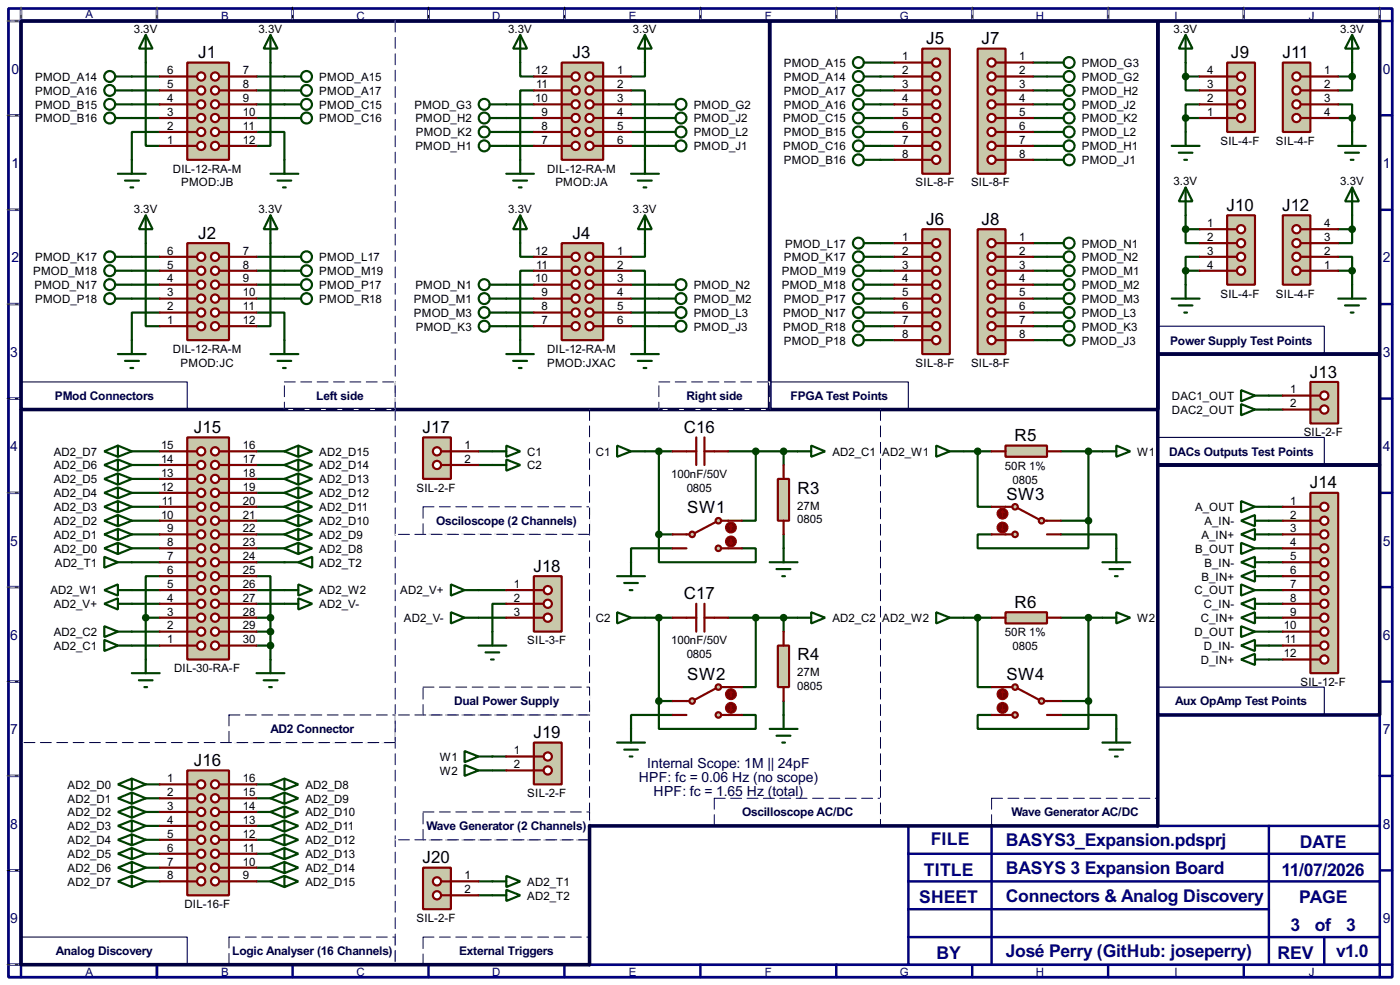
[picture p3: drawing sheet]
<svg xmlns="http://www.w3.org/2000/svg" width="256mm" height="180mm" viewBox="0 0 256 180" stroke-linecap="round" stroke-linejoin="round" font-family="sans-serif">
<defs><g id="words">
<g font-size="3.6" fill="#000080">
<text x="170.5" y="154.7">FILE</text>
<text x="184.3" y="154.9">BASYS3_Expansion.pdsprj</text>
<text x="238.1" y="155.2">DATE</text>
<text x="169.3" y="160.3">TITLE</text>
<text x="184.3" y="160">BASYS 3 Expansion Board</text>
<text x="234.8" y="160.3">11/07/2026</text>
<text x="168.4" y="165.4">SHEET</text>
<text x="184.3" y="165">Connectors &amp; Analog Discovery</text>
<text x="238" y="165.4">PAGE</text>
<text x="236.4" y="170.4">3</text>
<text x="240.9" y="170.4">of</text>
<text x="246.6" y="170.4">3</text>
<text x="171.6" y="175.5">BY</text>
<text x="184.3" y="175.2">José Perry (GitHub: joseperry)</text>
<text x="234" y="175.5">REV</text>
<text x="244.8" y="175.2">v1.0</text>
</g>
<g font-size="3.5">
<text x="36.3" y="10.6">J1</text>
<text x="104.9" y="10.6">J3</text>
<text x="169.7" y="8.1">J5</text>
<text x="179.8" y="8.1">J7</text>
<text x="225.5" y="10.6">J9</text>
<text x="235" y="10.6">J11</text>
<text x="169.7" y="41.2">J6</text>
<text x="179.8" y="41.2">J8</text>
<text x="224.7" y="38.6">J10</text>
<text x="234.9" y="38.6">J12</text>
<text x="36.3" y="43.7">J2</text>
<text x="104.9" y="43.7">J4</text>
<text x="240" y="69.1">J13</text>
<text x="35.5" y="79.3">J15</text>
<text x="77.4" y="79.3">J17</text>
<text x="125.3" y="79.3">C16</text>
<text x="185.9" y="80.8">R5</text>
<text x="240" y="89.4">J14</text>
<text x="125.9" y="94">SW1</text>
<text x="146.1" y="90.4">R3</text>
<text x="184.4" y="91.5">SW3</text>
<text x="97.7" y="104.7">J18</text>
<text x="125.3" y="109.7">C17</text>
<text x="185.9" y="111.3">R6</text>
<text x="125.9" y="124.5">SW2</text>
<text x="146.1" y="120.9">R4</text>
<text x="184.4" y="124.5">SW4</text>
<text x="97.7" y="135.1">J19</text>
<text x="35.5" y="140.2">J16</text>
<text x="77.4" y="158">J20</text>
</g>
<g font-size="2.9" fill="#000080">
<text x="2.1" y="13.5">0</text>
<text x="253.4" y="13.5">0</text>
<text x="2.1" y="30.7">1</text>
<text x="253.4" y="30.7">1</text>
<text x="2.1" y="48">2</text>
<text x="253.4" y="48">2</text>
<text x="1.9" y="65.3">3</text>
<text x="253.4" y="65.3">3</text>
<text x="1.9" y="82.5">4</text>
<text x="253.4" y="82.5">4</text>
<text x="1.9" y="99.9">5</text>
<text x="253.4" y="99.9">5</text>
<text x="1.9" y="117.1">6</text>
<text x="253.4" y="117.1">6</text>
<text x="1.9" y="134.4">7</text>
<text x="253.4" y="134.4">7</text>
<text x="1.9" y="151.7">8</text>
<text x="253.4" y="151.7">8</text>
<text x="1.9" y="168.9">9</text>
<text x="253.4" y="168.9">9</text>
</g>
<g font-size="2.9" fill="#000040">
<text x="117" y="143.1">HPF: fc = 0.06 Hz (no scope)</text>
<text x="118.5" y="140.5">Internal Scope: 1M || 24pF</text>
<text x="119.7" y="145.6">HPF: fc = 1.65 Hz (total)</text>
</g>
<g font-size="2.5" fill="#000040">
<text x="214.4" y="63.1">Power Supply Test Points</text>
<text x="10" y="73.2">PMod Connectors</text>
<text x="57.9" y="73.2">Left side</text>
<text x="125.8" y="73.2">Right side</text>
<text x="144.8" y="73.2">FPGA Test Points</text>
<text x="214.2" y="83.4">DACs Outputs Test Points</text>
<text x="79.9" y="96.1">Osciloscope (2 Channels)</text>
<text x="83.2" y="129.1">Dual Power Supply</text>
<text x="215.3" y="129.1">Aux OpAmp Test Points</text>
<text x="49.5" y="134.2">AD2 Connector</text>
<text x="135.9" y="149.4">Oscilloscope AC/DC</text>
<text x="185.3" y="149.4">Wave Generator AC/DC</text>
<text x="78.1" y="152">Wave Generator (2 Channels)</text>
<text x="10.2" y="174.8">Analog Discovery</text>
<text x="42.5" y="174.8">Logic Analyser (16 Channels)</text>
<text x="84.1" y="174.8">External Triggers</text>
</g>
<g font-size="2.4" fill="#000080">
<text x="15.6" y="3.4">A</text>
<text x="40.5" y="3.6">B</text>
<text x="65.3" y="3.6">C</text>
<text x="90.2" y="3.6">D</text>
<text x="115.2" y="3.6">E</text>
<text x="140.1" y="3.6">F</text>
<text x="164.8" y="3.6">G</text>
<text x="189.8" y="3.6">H</text>
<text x="215.1" y="3.6">I</text>
<text x="239.8" y="3.6">J</text>
<text x="15.6" y="178.7">A</text>
<text x="40.5" y="178.7">B</text>
<text x="65.3" y="178.7">C</text>
<text x="90.2" y="178.7">D</text>
<text x="115.2" y="178.7">E</text>
<text x="140.1" y="178.7">F</text>
<text x="164.8" y="178.7">G</text>
<text x="189.8" y="178.7">H</text>
<text x="215.1" y="178.7">I</text>
<text x="239.8" y="178.7">J</text>
</g>
<g font-size="2.4">
<text x="24.5" y="6">3.3V</text>
<text x="47.4" y="6">3.3V</text>
<text x="93.1" y="6">3.3V</text>
<text x="116" y="6">3.3V</text>
<text x="215" y="6">3.3V</text>
<text x="245.5" y="6">3.3V</text>
<text x="165.3" y="11.1">1</text>
<text x="186.7" y="11.1">1</text>
<text x="6.4" y="14.8">PMOD_A14</text>
<text x="6.4" y="17.3">PMOD_A16</text>
<text x="30.7" y="16.2">5</text>
<text x="30.7" y="13.6">6</text>
<text x="44.5" y="13.6">7</text>
<text x="44.5" y="16.2">8</text>
<text x="58.5" y="14.8">PMOD_A15</text>
<text x="58.5" y="17.3">PMOD_A17</text>
<text x="98.1" y="13.6">12</text>
<text x="98.2" y="16.2">11</text>
<text x="113.1" y="13.6">1</text>
<text x="113.1" y="16.2">2</text>
<text x="143.6" y="12.3">PMOD_A15</text>
<text x="143.6" y="14.8">PMOD_A14</text>
<text x="143.6" y="17.3">PMOD_A17</text>
<text x="165.3" y="13.6">2</text>
<text x="165.3" y="16.2">3</text>
<text x="186.7" y="13.6">2</text>
<text x="186.7" y="16.2">3</text>
<text x="198.2" y="12.3">PMOD_G3</text>
<text x="198.2" y="14.8">PMOD_G2</text>
<text x="198.2" y="17.3">PMOD_H2</text>
<text x="221.2" y="16.2">3</text>
<text x="221.2" y="13.6">4</text>
<text x="242.6" y="13.6">1</text>
<text x="242.6" y="16.2">2</text>
<text x="6.4" y="19.9">PMOD_B15</text>
<text x="6.4" y="22.4">PMOD_B16</text>
<text x="30.7" y="23.8">2</text>
<text x="30.7" y="21.2">3</text>
<text x="30.7" y="18.7">4</text>
<text x="44.5" y="23.8">11</text>
<text x="44.5" y="21.2">10</text>
<text x="44.5" y="18.7">9</text>
<text x="58.5" y="19.9">PMOD_C15</text>
<text x="58.5" y="22.4">PMOD_C16</text>
<text x="75.9" y="19.9">PMOD_G3</text>
<text x="76.1" y="22.4">PMOD_H2</text>
<text x="98.1" y="18.7">10</text>
<text x="99.2" y="21.2">9</text>
<text x="99.2" y="23.8">8</text>
<text x="113.1" y="18.7">3</text>
<text x="113.1" y="21.2">4</text>
<text x="113.1" y="23.8">5</text>
<text x="127.1" y="22.4">PMOD_J2</text>
<text x="127.1" y="19.9">PMOD_G2</text>
<text x="143.5" y="22.4">PMOD_C15</text>
<text x="143.6" y="19.9">PMOD_A16</text>
<text x="165.3" y="18.7">4</text>
<text x="165.3" y="21.2">5</text>
<text x="165.3" y="23.8">6</text>
<text x="186.7" y="18.7">4</text>
<text x="186.7" y="21.2">5</text>
<text x="186.7" y="23.8">6</text>
<text x="198.2" y="19.9">PMOD_J2</text>
<text x="198.2" y="22.4">PMOD_K2</text>
<text x="221.2" y="21.2">1</text>
<text x="221.2" y="18.7">2</text>
<text x="242.6" y="18.7">3</text>
<text x="242.6" y="21.2">4</text>
<text x="30.7" y="26.3">1</text>
<text x="44.5" y="26.3">12</text>
<text x="76.1" y="27.5">PMOD_H1</text>
<text x="76.2" y="25">PMOD_K2</text>
<text x="99.2" y="26.3">7</text>
<text x="113.1" y="26.3">6</text>
<text x="127.1" y="27.5">PMOD_J1</text>
<text x="127.1" y="25">PMOD_L2</text>
<text x="143.5" y="27.5">PMOD_C16</text>
<text x="143.6" y="25">PMOD_B15</text>
<text x="165.3" y="26.3">7</text>
<text x="165.3" y="28.9">8</text>
<text x="186.7" y="26.3">7</text>
<text x="186.7" y="28.9">8</text>
<text x="198.2" y="25">PMOD_L2</text>
<text x="198.2" y="27.5">PMOD_H1</text>
<text x="223.6" y="26.5">SIL-4-F</text>
<text x="233.7" y="26.5">SIL-4-F</text>
<text x="31.7" y="31.6">DIL-12-RA-M</text>
<text x="33.2" y="34.1">PMOD:JB</text>
<text x="100.2" y="31.6">DIL-12-RA-M</text>
<text x="101.7" y="34.1">PMOD:JA</text>
<text x="143.6" y="30">PMOD_B16</text>
<text x="167.7" y="34.1">SIL-8-F</text>
<text x="177.9" y="34.1">SIL-8-F</text>
<text x="198.2" y="30">PMOD_J1</text>
<text x="215" y="33.9">3.3V</text>
<text x="245.5" y="33.9">3.3V</text>
<text x="24.5" y="39">3.3V</text>
<text x="47.4" y="39">3.3V</text>
<text x="93.1" y="39">3.3V</text>
<text x="116" y="39">3.3V</text>
<text x="221.2" y="41.6">1</text>
<text x="242.6" y="41.6">4</text>
<text x="6.4" y="47.8">PMOD_K17</text>
<text x="30.7" y="46.6">6</text>
<text x="44.5" y="46.6">7</text>
<text x="58.5" y="47.8">PMOD_L17</text>
<text x="98.1" y="46.6">12</text>
<text x="113.1" y="46.6">1</text>
<text x="143.6" y="47.8">PMOD_K17</text>
<text x="143.8" y="45.3">PMOD_L17</text>
<text x="165.3" y="44.1">1</text>
<text x="165.3" y="46.6">2</text>
<text x="186.7" y="44.1">1</text>
<text x="186.7" y="46.6">2</text>
<text x="198.2" y="45.3">PMOD_N1</text>
<text x="198.2" y="47.8">PMOD_N2</text>
<text x="221.2" y="44.1">2</text>
<text x="221.2" y="46.6">3</text>
<text x="242.6" y="46.6">2</text>
<text x="242.6" y="44.1">3</text>
<text x="6.1" y="50.4">PMOD_M18</text>
<text x="6.3" y="52.9">PMOD_N17</text>
<text x="30.7" y="51.7">4</text>
<text x="30.7" y="49.2">5</text>
<text x="44.5" y="51.7">9</text>
<text x="44.5" y="49.2">8</text>
<text x="58.5" y="52.9">PMOD_P17</text>
<text x="58.5" y="50.4">PMOD_M19</text>
<text x="76.1" y="52.9">PMOD_N1</text>
<text x="98.1" y="51.7">10</text>
<text x="98.2" y="49.2">11</text>
<text x="113.1" y="49.2">2</text>
<text x="113.1" y="51.7">3</text>
<text x="127.1" y="52.9">PMOD_N2</text>
<text x="143.2" y="50.4">PMOD_M19</text>
<text x="143.2" y="52.9">PMOD_M18</text>
<text x="165.3" y="49.2">3</text>
<text x="165.3" y="51.7">4</text>
<text x="186.7" y="49.2">3</text>
<text x="186.7" y="51.7">4</text>
<text x="198.2" y="50.4">PMOD_M1</text>
<text x="198.2" y="52.9">PMOD_M2</text>
<text x="221.2" y="49.2">4</text>
<text x="242.6" y="49.2">1</text>
<text x="6.4" y="55.4">PMOD_P18</text>
<text x="30.7" y="59.3">1</text>
<text x="30.7" y="56.8">2</text>
<text x="30.7" y="54.3">3</text>
<text x="44.5" y="59.3">12</text>
<text x="44.5" y="56.8">11</text>
<text x="44.5" y="54.3">10</text>
<text x="58.5" y="55.4">PMOD_R18</text>
<text x="75.8" y="55.4">PMOD_M1</text>
<text x="75.8" y="58">PMOD_M3</text>
<text x="99.2" y="54.3">9</text>
<text x="99.2" y="59.3">7</text>
<text x="99.2" y="56.8">8</text>
<text x="113.1" y="54.3">4</text>
<text x="113.1" y="56.8">5</text>
<text x="113.1" y="59.3">6</text>
<text x="127.1" y="58">PMOD_L3</text>
<text x="127.1" y="55.4">PMOD_M2</text>
<text x="143.5" y="58">PMOD_N17</text>
<text x="143.6" y="55.4">PMOD_P17</text>
<text x="165.3" y="54.3">5</text>
<text x="165.3" y="56.8">6</text>
<text x="165.3" y="59.3">7</text>
<text x="186.7" y="54.3">5</text>
<text x="186.7" y="56.8">6</text>
<text x="186.7" y="59.3">7</text>
<text x="198.2" y="55.4">PMOD_M3</text>
<text x="198.2" y="58">PMOD_L3</text>
<text x="223.6" y="54.5">SIL-4-F</text>
<text x="233.7" y="54.5">SIL-4-F</text>
<text x="31.7" y="64.6">DIL-12-RA-M</text>
<text x="76.2" y="60.5">PMOD_K3</text>
<text x="100.2" y="64.6">DIL-12-RA-M</text>
<text x="127.1" y="60.5">PMOD_J3</text>
<text x="143.5" y="60.5">PMOD_R18</text>
<text x="143.6" y="63.1">PMOD_P18</text>
<text x="165.3" y="61.9">8</text>
<text x="186.7" y="61.9">8</text>
<text x="198.2" y="60.5">PMOD_K3</text>
<text x="198.2" y="63.1">PMOD_J3</text>
<text x="33.1" y="67.2">PMOD:JC</text>
<text x="100.2" y="67.2">PMOD:JXAC</text>
<text x="167.7" y="67.2">SIL-8-F</text>
<text x="177.9" y="67.2">SIL-8-F</text>
<text x="236.4" y="72">1</text>
<text x="214.7" y="73.2">DAC1_OUT</text>
<text x="214.7" y="75.8">DAC2_OUT</text>
<text x="236.4" y="74.6">2</text>
<text x="9.8" y="83.4">AD2_D7</text>
<text x="29.5" y="82.2">15</text>
<text x="44.5" y="82.2">16</text>
<text x="58.5" y="83.4">AD2_D15</text>
<text x="85.1" y="82.2">1</text>
<text x="96.6" y="83.4">C1</text>
<text x="109.1" y="83.4">C1</text>
<text x="152.5" y="83.4">AD2_C1</text>
<text x="161.6" y="83.4">AD2_W1</text>
<text x="208.3" y="83.4">W1</text>
<text x="238.8" y="79.9">SIL-2-F</text>
<text x="9.8" y="85.9">AD2_D6</text>
<text x="9.8" y="88.5">AD2_D5</text>
<text x="29.5" y="89.8">12</text>
<text x="29.5" y="87.3">13</text>
<text x="29.5" y="84.7">14</text>
<text x="44.5" y="89.8">19</text>
<text x="44.5" y="87.3">18</text>
<text x="44.5" y="84.7">17</text>
<text x="58.5" y="85.9">AD2_D14</text>
<text x="58.5" y="88.5">AD2_D13</text>
<text x="85.1" y="84.7">2</text>
<text x="96.6" y="85.9">C2</text>
<text x="123" y="87.5">100nF/50V</text>
<text x="184.1" y="86">50R 1%</text>
<text x="185.5" y="88.5">0805</text>
<text x="9.8" y="91">AD2_D4</text>
<text x="9.8" y="93.6">AD2_D3</text>
<text x="29.5" y="94.9">10</text>
<text x="29.7" y="92.4">11</text>
<text x="44.5" y="94.9">21</text>
<text x="44.5" y="92.4">20</text>
<text x="58.5" y="91">AD2_D12</text>
<text x="58.5" y="93.6">AD2_D11</text>
<text x="76.3" y="90">SIL-2-F</text>
<text x="125.8" y="90">0805</text>
<text x="146.1" y="93.3">27M</text>
<text x="146.1" y="95.8">0805</text>
<text x="218.9" y="93.6">A_OUT</text>
<text x="236.4" y="92.4">1</text>
<text x="236.4" y="94.9">2</text>
<text x="9.8" y="96.1">AD2_D2</text>
<text x="9.8" y="101.2">AD2_D0</text>
<text x="9.8" y="98.6">AD2_D1</text>
<text x="30.7" y="100">8</text>
<text x="30.7" y="97.4">9</text>
<text x="44.5" y="100">23</text>
<text x="44.5" y="97.4">22</text>
<text x="58.5" y="96.1">AD2_D10</text>
<text x="58.5" y="101.2">AD2_D8</text>
<text x="58.5" y="98.6">AD2_D9</text>
<text x="218.9" y="101.2">B_OUT</text>
<text x="220.1" y="98.6">A_IN+</text>
<text x="220.6" y="96.1">A_IN-</text>
<text x="236.4" y="97.4">3</text>
<text x="236.4" y="100">4</text>
<text x="10" y="103.7">AD2_T1</text>
<text x="30.7" y="107.6">5</text>
<text x="30.7" y="105.1">6</text>
<text x="30.7" y="102.5">7</text>
<text x="44.5" y="107.6">26</text>
<text x="44.5" y="105.1">25</text>
<text x="44.5" y="102.5">24</text>
<text x="58.5" y="103.7">AD2_T2</text>
<text x="94.2" y="107.6">1</text>
<text x="220.1" y="106.3">B_IN+</text>
<text x="220.6" y="103.7">B_IN-</text>
<text x="236.4" y="102.5">5</text>
<text x="236.4" y="105.1">6</text>
<text x="236.4" y="107.6">7</text>
<text x="9.2" y="108.8">AD2_W1</text>
<text x="9.8" y="111.3">AD2_V+</text>
<text x="30.7" y="112.7">3</text>
<text x="30.7" y="110.1">4</text>
<text x="44.5" y="112.7">28</text>
<text x="44.5" y="110.1">27</text>
<text x="58.5" y="108.8">AD2_W2</text>
<text x="58.5" y="111.3">AD2_V-</text>
<text x="73.3" y="108.8">AD2_V+</text>
<text x="74" y="113.9">AD2_V-</text>
<text x="94.2" y="110.1">2</text>
<text x="94.2" y="112.7">3</text>
<text x="109.1" y="113.9">C2</text>
<text x="152.5" y="113.9">AD2_C2</text>
<text x="161.6" y="113.9">AD2_W2</text>
<text x="208.3" y="113.9">W2</text>
<text x="218.8" y="108.8">C_OUT</text>
<text x="220" y="113.9">C_IN+</text>
<text x="220.5" y="111.3">C_IN-</text>
<text x="236.4" y="110.1">8</text>
<text x="236.4" y="112.7">9</text>
<text x="9.8" y="116.4">AD2_C2</text>
<text x="9.8" y="119">AD2_C1</text>
<text x="30.7" y="117.8">1</text>
<text x="30.7" y="115.2">2</text>
<text x="44.5" y="117.8">30</text>
<text x="44.5" y="115.2">29</text>
<text x="96.6" y="118">SIL-3-F</text>
<text x="123" y="118">100nF/50V</text>
<text x="184.1" y="116.4">50R 1%</text>
<text x="185.5" y="119">0805</text>
<text x="218.8" y="116.4">D_OUT</text>
<text x="220.5" y="119">D_IN-</text>
<text x="235.2" y="115.2">10</text>
<text x="235.4" y="117.8">11</text>
<text x="31.9" y="123">DIL-30-RA-F</text>
<text x="125.8" y="120.5">0805</text>
<text x="146.1" y="123.8">27M</text>
<text x="220" y="121.5">D_IN+</text>
<text x="235.2" y="120.3">12</text>
<text x="238.2" y="125.6">SIL-12-F</text>
<text x="146.1" y="126.3">0805</text>
<text x="30.7" y="143.2">1</text>
<text x="44.5" y="143.2">16</text>
<text x="80.6" y="139.3">W1</text>
<text x="80.6" y="141.8">W2</text>
<text x="94.2" y="138.1">1</text>
<text x="94.2" y="140.6">2</text>
<text x="12.4" y="149.4">AD2_D2</text>
<text x="12.4" y="144.4">AD2_D0</text>
<text x="12.4" y="146.9">AD2_D1</text>
<text x="30.7" y="145.7">2</text>
<text x="30.7" y="148.2">3</text>
<text x="44.5" y="145.7">15</text>
<text x="44.5" y="148.2">14</text>
<text x="55.9" y="149.4">AD2_D10</text>
<text x="55.9" y="144.4">AD2_D8</text>
<text x="55.9" y="146.9">AD2_D9</text>
<text x="96.6" y="145.9">SIL-2-F</text>
<text x="12.4" y="154.5">AD2_D4</text>
<text x="12.4" y="152">AD2_D3</text>
<text x="30.7" y="150.8">4</text>
<text x="30.7" y="153.3">5</text>
<text x="30.7" y="155.9">6</text>
<text x="44.5" y="150.8">13</text>
<text x="44.5" y="153.3">12</text>
<text x="44.5" y="155.9">11</text>
<text x="55.9" y="154.5">AD2_D12</text>
<text x="55.9" y="152">AD2_D11</text>
<text x="12.4" y="159.6">AD2_D6</text>
<text x="12.4" y="157.1">AD2_D5</text>
<text x="30.7" y="158.4">7</text>
<text x="30.7" y="160.9">8</text>
<text x="44.5" y="158.4">10</text>
<text x="44.5" y="160.9">9</text>
<text x="55.9" y="159.6">AD2_D14</text>
<text x="55.9" y="157.1">AD2_D13</text>
<text x="85.1" y="160.9">1</text>
<text x="12.4" y="162.1">AD2_D7</text>
<text x="33.8" y="166.2">DIL-16-F</text>
<text x="55.9" y="162.1">AD2_D15</text>
<text x="85.1" y="163.5">2</text>
<text x="96.6" y="162.1">AD2_T1</text>
<text x="96.6" y="164.7">AD2_T2</text>
<text x="76.3" y="168.8">SIL-2-F</text>
</g>
</g></defs>
<path d="M1.6 1.6h253.5v177.3h-253.5zM3.9 3.9h248.9v172.7h-248.9z" fill="none" stroke="#000080" stroke-width=".5"/>
<g fill="none" stroke="#000080" stroke-width=".45">
<path d="M3.9 1.6v2.3h-2.3M28.8 1.6v2.3M53.6 1.6v2.3M78.5 1.6v2.3M103.4 1.6v2.3M128.3 1.6v2.3M153.2 1.6v2.3M178.1 1.6v2.3M203 1.6v2.3M227.9 1.6v2.3M252.8 1.6v2.3h2.3M1.6 21.1h2.3"/>
<path d="M1.6 38.4h2.3M252.8 21.1h2.3M252.8 38.4h2.3M1.6 55.7h2.3M252.8 55.7h2.3M1.6 73h2.3M252.8 73h2.3M1.6 90.2h2.3M252.8 90.2h2.3M1.6 107.5h2.3M252.8 107.5h2.3M1.6 124.8h2.3"/>
<path d="M252.8 124.8h2.3M1.6 142h2.3M1.6 159.3h2.3M252.8 142h2.3M252.8 159.3h2.3M1.6 176.6h2.3v2.3M28.8 176.6v2.3M53.6 176.6v2.3M78.5 176.6v2.3M103.4 176.6v2.3M128.3 176.6v2.3M153.2 176.6v2.3"/>
<path d="M178.1 176.6v2.3M203 176.6v2.3M227.9 176.6v2.3M255.1 176.6h-2.3v2.3"/>
</g>
<g fill="none" stroke="#fff" stroke-width=".18">
<path d="M1.3 3.9h2.3M3.9 1.3v2.3M28.8 1.3v2.3M53.6 1.3v2.3M78.5 1.3v2.3M103.4 1.3v2.3M128.3 1.3v2.3M153.2 1.3v2.3M178.1 1.3v2.3M203 1.3v2.3M227.9 1.3v2.3M252.8 1.3v2.3"/>
<path d="M1.3 21.1h2.3M1.3 38.4h2.3M1.3 55.7h2.3M1.3 73h2.3M1.3 90.2h2.3M1.3 107.5h2.3M1.3 124.8h2.3M1.3 142h2.3M1.3 159.3h2.3M1.3 176.6h2.3"/>
</g>
<g fill="none" stroke="#000" stroke-width=".18" stroke-dasharray=".5 1">
<path d="M1.3 3.9h2.3M3.9 1.3v2.3M28.8 1.3v2.3M53.6 1.3v2.3M78.5 1.3v2.3M103.4 1.3v2.3M128.3 1.3v2.3M153.2 1.3v2.3M178.1 1.3v2.3M203 1.3v2.3M227.9 1.3v2.3M252.8 1.3v2.3"/>
<path d="M1.3 21.1h2.3M1.3 38.4h2.3M1.3 55.7h2.3M1.3 73h2.3M1.3 90.2h2.3M1.3 107.5h2.3M1.3 124.8h2.3M1.3 142h2.3M1.3 159.3h2.3M1.3 176.6h2.3"/>
</g>
<path d="M166.4 151.2h86.4v25.4h-86.4z" fill="#fff" stroke="#000080" stroke-width=".45"/>
<path d="M166.4 156.3h86.4M181.7 151.2v25.4M232.5 151.2v25.4M166.4 171.5h86.4M166.4 161.3h86.4M166.4 166.4h66.1M242.6 171.5v5.1" fill="none" stroke="#000080" stroke-width=".45"/>
<g fill="none" stroke="#004000" stroke-width=".4">
<path d="M24.2 19.1h5.1M24.2 16.6h5.1M24.2 14h5.1M26.7 11.5v15.2h2.6M47 19.1h5.1M47 16.6h5.1M47 14h5.1M49.6 11.5v15.2h-2.6M89.7 19.1h8.1M95.3 11.5v2.5h2.5M97.8 16.6h-2.5v15.2M115.6 16.6h2.6v15.2"/>
<path d="M115.6 19.1h8.2M118.2 11.5v2.5h-2.6M161.3 19.1h2.6M161.3 16.6h2.6M161.3 14h2.6M161.3 11.5h2.6M189.3 19.1h2.5M189.3 16.6h2.5M189.3 14h2.5M189.3 11.5h2.5M217.2 14v2.6h2.6M217.2 14h2.6"/>
<path d="M217.2 11.5v2.5M219.8 19.1h-2.6v2.5M245.2 19.1h2.5v2.5M245.2 14h2.5M247.7 14v2.6h-2.5M247.7 11.5v2.5M21.6 31.8h5.1M22.9 33.1h2.6M23.9 34.3h.5M24.2 21.6h5.1M29.3 24.2h-5.1v7.6M47 24.2h5.1v7.6"/>
<path d="M47 21.6h5.1M49.6 31.8h5.1M50.9 33.1h2.5M51.9 34.3h.5M89.7 21.6h8.1M89.7 24.2h8.1M89.7 26.7h8.1M92.8 31.8h5M94 33.1h2.6M95.1 34.3h.5M115.6 21.6h8.2M115.6 24.2h8.2"/>
<path d="M115.6 26.7h8.2M115.6 31.8h5.1M116.9 33.1h2.5M117.9 34.3h.5M161.3 21.6h2.6M161.3 24.2h2.6M161.3 26.7h2.6M161.3 29.3h2.6M189.3 21.6h2.5M189.3 24.2h2.5M189.3 26.7h2.5M189.3 29.3h2.5"/>
<path d="M217.2 21.6h2.6M217.2 21.6v2.6M217.2 39.4v2.6M245.2 21.6h2.5M247.7 21.6v2.6M247.7 39.4v2.6M21.1 52.1h8.2M21.1 54.7h8.2M21.1 49.6h8.2M21.1 47h8.2M26.7 44.5v15.2h2.6M29.3 57.2h-5.1v7.6"/>
<path d="M47 57.2h5.1v7.6M47 52.1h8.2M47 54.7h8.2M47 49.6h8.2M47 47h8.2M49.6 44.5v15.2h-2.6M89.7 52.1h8.1M89.7 54.7h8.1M89.7 57.2h8.1M89.7 59.7h8.1M95.3 44.5v2.5h2.5M97.8 49.6h-2.5v15.2"/>
<path d="M115.6 49.6h2.6v15.2M115.6 52.1h8.2M115.6 54.7h8.2M115.6 57.2h8.2M115.6 59.7h8.2M118.2 44.5v2.5h-2.6M161.3 52.1h2.6M161.3 54.7h2.6M161.3 57.2h2.6M161.3 59.7h2.6M161.3 49.6h2.6M161.3 47h2.6"/>
<path d="M161.3 44.5h2.6M189.3 52.1h2.5M189.3 54.7h2.5M189.3 57.2h2.5M189.3 59.7h2.5M189.3 49.6h2.5M189.3 47h2.5M189.3 44.5h2.5M217.2 42v2.5h2.6M217.2 49.6h2.6M217.2 49.6v2.5M217.2 42h2.6"/>
<path d="M219.8 47h-2.6v2.6M245.2 47h2.5v2.6M245.2 49.6h2.5M245.2 42h2.5M247.7 42v2.5h-2.5M247.7 49.6v2.5M21.6 64.8h5.1M22.9 66.1h2.6M23.9 67.4h.5M49.6 64.8h5.1M50.9 66.1h2.5M51.9 67.4h.5"/>
<path d="M92.8 64.8h5M94 66.1h2.6M95.1 67.4h.5M115.6 64.8h5.1M116.9 66.1h2.5M117.9 67.4h.5M161.3 62.3h2.6M189.3 62.3h2.5M232.5 72.4h2.5M232.5 75h2.5M24.2 92.8h5.1M24.2 95.3h5.1"/>
<path d="M24.2 97.8h5.1M24.2 82.6h5.1M24.2 90.2h5.1M24.2 87.7h5.1M24.2 85.1h5.1M47 92.8h5.1M47 95.3h5.1M47 97.8h5.1M47 82.6h5.1M47 90.2h5.1M47 87.7h5.1M47 85.1h5.1"/>
<path d="M87.7 82.6h2.5M87.7 85.1h2.5M118.2 82.6h5M120.7 97.8v5.1h17.8v-2.5h-2.6M120.7 97.8h2.5M120.7 82.6v15.2M133.4 82.6h12.7M138.5 82.6v12.7h-2.6M143.6 82.6v2.5M143.6 97.8v2.6M176.6 82.6h5.1M179.1 82.6v10.2h2.6"/>
<path d="M194.4 97.8h10.1v2.6M194.4 95.3h5M194.4 82.6h7.6M199.4 95.3v5.1h-20.3v-2.6h2.6M199.4 82.6v12.7M232.5 92.8h2.5M232.5 95.3h2.5M232.5 97.8h2.5M24.2 100.4h5.1M24.2 102.9h5.1M24.2 108h5.1M24.2 110.5h5.1"/>
<path d="M24.2 115.6h5.1M24.2 118.2h5.1M26.7 113.1h2.6M26.7 113.1v7.6M29.3 105.5h-2.6v7.6M47 105.5h2.6v7.6M47 100.4h5.1M47 102.9h5.1M47 108h5.1M47 110.5h5.1M47 113.1h2.6M47 115.6h2.6"/>
<path d="M47 118.2h2.6M49.6 113.1v7.6M87.7 108h5.1M87.7 113.1h5.1M92.8 110.5h-2.6v5.1M118.2 113.1h5M120.7 113.1v15.2M123.2 100.4h-7.6v2.5M133.4 113.1h12.7M138.5 113.1v12.7h-2.6M143.6 113.1v2.5M176.6 113.1h5.1"/>
<path d="M179.1 113.1v12.7h2.6M194.4 113.1h7.6M199.4 113.1v15.2M232.5 100.4h2.5M232.5 102.9h2.5M232.5 105.5h2.5M232.5 108h2.5M232.5 110.5h2.5M232.5 113.1h2.5M232.5 115.6h2.5M232.5 118.2h2.5M90.2 138.5h2.6"/>
<path d="M120.7 128.3v5.1h17.8v-2.5h-2.6M120.7 128.3h2.5M123.2 130.9h-7.6v2.5M143.6 128.3v2.6M194.4 130.9h10.1v2.5M194.4 128.3h5M199.4 128.3v5.1h-20.3v-2.5h2.6M232.5 120.7h2.5M26.7 143.6h2.6M26.7 146.1h2.6M26.7 148.6h2.6M26.7 151.2h2.6"/>
<path d="M26.7 153.7h2.6M26.7 156.3h2.6M26.7 158.8h2.6M47 143.6h2.6M47 146.1h2.6M47 148.6h2.6M47 151.2h2.6M47 153.7h2.6M47 156.3h2.6M47 158.8h2.6M90.2 141h2.6M26.7 161.3h2.6"/>
<path d="M47 161.3h2.6M87.7 161.3h2.5M87.7 163.9h2.5"/>
<circle cx="88.7" cy="19.1" r="1"/>
<circle cx="124.7" cy="19.1" r="1"/>
<circle cx="88.7" cy="26.7" r="1"/>
<circle cx="88.7" cy="21.6" r="1"/>
<circle cx="88.7" cy="24.2" r="1"/>
<circle cx="124.7" cy="26.7" r="1"/>
<circle cx="124.7" cy="24.2" r="1"/>
<circle cx="124.7" cy="21.6" r="1"/>
<circle cx="20.1" cy="49.6" r="1"/>
<circle cx="20.1" cy="47" r="1"/>
<circle cx="20.1" cy="52.1" r="1"/>
<circle cx="20.1" cy="54.7" r="1"/>
<circle cx="56.1" cy="47" r="1"/>
<circle cx="56.1" cy="49.6" r="1"/>
<circle cx="56.1" cy="52.1" r="1"/>
<circle cx="56.1" cy="54.7" r="1"/>
<circle cx="88.7" cy="59.7" r="1"/>
<circle cx="88.7" cy="54.7" r="1"/>
<circle cx="88.7" cy="57.2" r="1"/>
<circle cx="88.7" cy="52.1" r="1"/>
<circle cx="124.7" cy="52.1" r="1"/>
<circle cx="124.7" cy="59.7" r="1"/>
<circle cx="124.7" cy="57.2" r="1"/>
<circle cx="124.7" cy="54.7" r="1"/>
</g>
<path d="M102.9 11.5h7.6v17.8h-7.6z" fill="#c8c8aa" stroke="#800000" stroke-width=".4"/>
<path d="M108.8 14h1.7" fill="none" stroke="#800000" stroke-width=".4"/>
<circle cx="108" cy="14" r=".75" fill="#feffff" stroke="#800000" stroke-width=".4"/>
<path d="M108.8 16.6h1.7" fill="none" stroke="#800000" stroke-width=".4"/>
<circle cx="108" cy="16.6" r=".75" fill="#feffff" stroke="#800000" stroke-width=".4"/>
<path d="M108.8 19.1h1.7" fill="none" stroke="#800000" stroke-width=".4"/>
<circle cx="108" cy="19.1" r=".75" fill="#feffff" stroke="#800000" stroke-width=".4"/>
<path d="M108.8 21.6h1.7" fill="none" stroke="#800000" stroke-width=".4"/>
<circle cx="108" cy="21.6" r=".75" fill="#feffff" stroke="#800000" stroke-width=".4"/>
<path d="M102.9 14h1.8" fill="none" stroke="#800000" stroke-width=".4"/>
<circle cx="105.4" cy="14" r=".75" fill="#feffff" stroke="#800000" stroke-width=".4"/>
<path d="M102.9 16.6h1.8" fill="none" stroke="#800000" stroke-width=".4"/>
<circle cx="105.4" cy="16.6" r=".75" fill="#feffff" stroke="#800000" stroke-width=".4"/>
<path d="M102.9 19.1h1.8" fill="none" stroke="#800000" stroke-width=".4"/>
<circle cx="105.4" cy="19.1" r=".75" fill="#feffff" stroke="#800000" stroke-width=".4"/>
<path d="M102.9 21.6h1.8" fill="none" stroke="#800000" stroke-width=".4"/>
<circle cx="105.4" cy="21.6" r=".75" fill="#feffff" stroke="#800000" stroke-width=".4"/>
<path d="M108.8 24.2h1.7" fill="none" stroke="#800000" stroke-width=".4"/>
<circle cx="108" cy="24.2" r=".75" fill="#feffff" stroke="#800000" stroke-width=".4"/>
<path d="M102.9 24.2h1.8" fill="none" stroke="#800000" stroke-width=".4"/>
<circle cx="105.4" cy="24.2" r=".75" fill="#feffff" stroke="#800000" stroke-width=".4"/>
<path d="M108.8 26.7h1.7" fill="none" stroke="#800000" stroke-width=".4"/>
<circle cx="108" cy="26.7" r=".75" fill="#feffff" stroke="#800000" stroke-width=".4"/>
<path d="M102.9 26.7h1.8" fill="none" stroke="#800000" stroke-width=".4"/>
<circle cx="105.4" cy="26.7" r=".75" fill="#feffff" stroke="#800000" stroke-width=".4"/>
<path d="M97.8 14h5.1M97.8 16.6h5.1M97.8 19.1h5.1M110.5 14h5.1M110.5 16.6h5.1M110.5 19.1h5.1M97.8 21.6h5.1M97.8 24.2h5.1M97.8 26.7h5.1M110.5 21.6h5.1M110.5 24.2h5.1M110.5 26.7h5.1" fill="none" stroke="#800000" stroke-width=".4"/>
<path d="M102.9 44.5h7.6v17.8h-7.6z" fill="#c8c8aa" stroke="#800000" stroke-width=".4"/>
<path d="M108.8 47h1.7" fill="none" stroke="#800000" stroke-width=".4"/>
<circle cx="108" cy="47" r=".75" fill="#feffff" stroke="#800000" stroke-width=".4"/>
<path d="M108.8 49.6h1.7" fill="none" stroke="#800000" stroke-width=".4"/>
<circle cx="108" cy="49.6" r=".75" fill="#feffff" stroke="#800000" stroke-width=".4"/>
<path d="M108.8 52.1h1.7" fill="none" stroke="#800000" stroke-width=".4"/>
<circle cx="108" cy="52.1" r=".75" fill="#feffff" stroke="#800000" stroke-width=".4"/>
<path d="M108.8 54.7h1.7" fill="none" stroke="#800000" stroke-width=".4"/>
<circle cx="108" cy="54.7" r=".75" fill="#feffff" stroke="#800000" stroke-width=".4"/>
<path d="M102.9 47h1.8" fill="none" stroke="#800000" stroke-width=".4"/>
<circle cx="105.4" cy="47" r=".75" fill="#feffff" stroke="#800000" stroke-width=".4"/>
<path d="M102.9 49.6h1.8" fill="none" stroke="#800000" stroke-width=".4"/>
<circle cx="105.4" cy="49.6" r=".75" fill="#feffff" stroke="#800000" stroke-width=".4"/>
<path d="M102.9 52.1h1.8" fill="none" stroke="#800000" stroke-width=".4"/>
<circle cx="105.4" cy="52.1" r=".75" fill="#feffff" stroke="#800000" stroke-width=".4"/>
<path d="M102.9 54.7h1.8" fill="none" stroke="#800000" stroke-width=".4"/>
<circle cx="105.4" cy="54.7" r=".75" fill="#feffff" stroke="#800000" stroke-width=".4"/>
<path d="M108.8 57.2h1.7" fill="none" stroke="#800000" stroke-width=".4"/>
<circle cx="108" cy="57.2" r=".75" fill="#feffff" stroke="#800000" stroke-width=".4"/>
<path d="M102.9 57.2h1.8" fill="none" stroke="#800000" stroke-width=".4"/>
<circle cx="105.4" cy="57.2" r=".75" fill="#feffff" stroke="#800000" stroke-width=".4"/>
<path d="M108.8 59.7h1.7" fill="none" stroke="#800000" stroke-width=".4"/>
<circle cx="108" cy="59.7" r=".75" fill="#feffff" stroke="#800000" stroke-width=".4"/>
<path d="M102.9 59.7h1.8" fill="none" stroke="#800000" stroke-width=".4"/>
<circle cx="105.4" cy="59.7" r=".75" fill="#feffff" stroke="#800000" stroke-width=".4"/>
<path d="M97.8 47h5.1M97.8 49.6h5.1M97.8 52.1h5.1M97.8 54.7h5.1M97.8 57.2h5.1M97.8 59.7h5.1M110.5 47h5.1M110.5 49.6h5.1M110.5 52.1h5.1M110.5 54.7h5.1M110.5 57.2h5.1M110.5 59.7h5.1" fill="none" stroke="#800000" stroke-width=".4"/>
<g fill="none" stroke="#004000" stroke-width=".4">
<path d="M21.1 14h3.1M21.1 16.6h3.1M21.1 19.1h3.1M52.1 14h3.1M52.1 16.6h3.1M52.1 19.1h3.1M21.1 21.6h3.1M52.1 21.6h3.1"/>
<circle cx="20.1" cy="19.1" r="1"/>
<circle cx="20.1" cy="14" r="1"/>
<circle cx="20.1" cy="16.6" r="1"/>
<circle cx="56.1" cy="14" r="1"/>
<circle cx="56.1" cy="19.1" r="1"/>
<circle cx="56.1" cy="16.6" r="1"/>
<circle cx="20.1" cy="21.6" r="1"/>
<circle cx="56.1" cy="21.6" r="1"/>
</g>
<path d="M34.3 11.5h7.7v17.8h-7.7z" fill="#c8c8aa" stroke="#800000" stroke-width=".4"/>
<path d="M34.3 26.7h1.8" fill="none" stroke="#800000" stroke-width=".4"/>
<circle cx="36.8" cy="26.7" r=".75" fill="#feffff" stroke="#800000" stroke-width=".4"/>
<path d="M34.3 24.2h1.8" fill="none" stroke="#800000" stroke-width=".4"/>
<circle cx="36.8" cy="24.2" r=".75" fill="#feffff" stroke="#800000" stroke-width=".4"/>
<path d="M34.3 21.6h1.8" fill="none" stroke="#800000" stroke-width=".4"/>
<circle cx="36.8" cy="21.6" r=".75" fill="#feffff" stroke="#800000" stroke-width=".4"/>
<path d="M34.3 19.1h1.8" fill="none" stroke="#800000" stroke-width=".4"/>
<circle cx="36.8" cy="19.1" r=".75" fill="#feffff" stroke="#800000" stroke-width=".4"/>
<path d="M40.2 26.7h1.8" fill="none" stroke="#800000" stroke-width=".4"/>
<circle cx="39.4" cy="26.7" r=".75" fill="#feffff" stroke="#800000" stroke-width=".4"/>
<path d="M40.2 24.2h1.8" fill="none" stroke="#800000" stroke-width=".4"/>
<circle cx="39.4" cy="24.2" r=".75" fill="#feffff" stroke="#800000" stroke-width=".4"/>
<path d="M40.2 21.6h1.8" fill="none" stroke="#800000" stroke-width=".4"/>
<circle cx="39.4" cy="21.6" r=".75" fill="#feffff" stroke="#800000" stroke-width=".4"/>
<path d="M40.2 19.1h1.8" fill="none" stroke="#800000" stroke-width=".4"/>
<circle cx="39.4" cy="19.1" r=".75" fill="#feffff" stroke="#800000" stroke-width=".4"/>
<path d="M34.3 16.6h1.8" fill="none" stroke="#800000" stroke-width=".4"/>
<circle cx="36.8" cy="16.6" r=".75" fill="#feffff" stroke="#800000" stroke-width=".4"/>
<path d="M40.2 16.6h1.8" fill="none" stroke="#800000" stroke-width=".4"/>
<circle cx="39.4" cy="16.6" r=".75" fill="#feffff" stroke="#800000" stroke-width=".4"/>
<path d="M34.3 14h1.8" fill="none" stroke="#800000" stroke-width=".4"/>
<circle cx="36.8" cy="14" r=".75" fill="#feffff" stroke="#800000" stroke-width=".4"/>
<path d="M40.2 14h1.8" fill="none" stroke="#800000" stroke-width=".4"/>
<circle cx="39.4" cy="14" r=".75" fill="#feffff" stroke="#800000" stroke-width=".4"/>
<path d="M29.3 19.1h5M29.3 16.6h5M29.3 14h5M42 19.1h5M42 16.6h5M42 14h5M29.3 26.7h5M29.3 24.2h5M29.3 21.6h5M42 26.7h5M42 24.2h5M42 21.6h5" fill="none" stroke="#800000" stroke-width=".4"/>
<path d="M34.3 44.5h7.7v17.8h-7.7z" fill="#c8c8aa" stroke="#800000" stroke-width=".4"/>
<path d="M34.3 59.7h1.8" fill="none" stroke="#800000" stroke-width=".4"/>
<circle cx="36.8" cy="59.7" r=".75" fill="#feffff" stroke="#800000" stroke-width=".4"/>
<path d="M34.3 57.2h1.8" fill="none" stroke="#800000" stroke-width=".4"/>
<circle cx="36.8" cy="57.2" r=".75" fill="#feffff" stroke="#800000" stroke-width=".4"/>
<path d="M34.3 54.7h1.8" fill="none" stroke="#800000" stroke-width=".4"/>
<circle cx="36.8" cy="54.7" r=".75" fill="#feffff" stroke="#800000" stroke-width=".4"/>
<path d="M34.3 52.1h1.8" fill="none" stroke="#800000" stroke-width=".4"/>
<circle cx="36.8" cy="52.1" r=".75" fill="#feffff" stroke="#800000" stroke-width=".4"/>
<path d="M40.2 59.7h1.8" fill="none" stroke="#800000" stroke-width=".4"/>
<circle cx="39.4" cy="59.7" r=".75" fill="#feffff" stroke="#800000" stroke-width=".4"/>
<path d="M40.2 57.2h1.8" fill="none" stroke="#800000" stroke-width=".4"/>
<circle cx="39.4" cy="57.2" r=".75" fill="#feffff" stroke="#800000" stroke-width=".4"/>
<path d="M40.2 54.7h1.8" fill="none" stroke="#800000" stroke-width=".4"/>
<circle cx="39.4" cy="54.7" r=".75" fill="#feffff" stroke="#800000" stroke-width=".4"/>
<path d="M40.2 52.1h1.8" fill="none" stroke="#800000" stroke-width=".4"/>
<circle cx="39.4" cy="52.1" r=".75" fill="#feffff" stroke="#800000" stroke-width=".4"/>
<path d="M34.3 49.6h1.8" fill="none" stroke="#800000" stroke-width=".4"/>
<circle cx="36.8" cy="49.6" r=".75" fill="#feffff" stroke="#800000" stroke-width=".4"/>
<path d="M40.2 49.6h1.8" fill="none" stroke="#800000" stroke-width=".4"/>
<circle cx="39.4" cy="49.6" r=".75" fill="#feffff" stroke="#800000" stroke-width=".4"/>
<path d="M34.3 47h1.8" fill="none" stroke="#800000" stroke-width=".4"/>
<circle cx="36.8" cy="47" r=".75" fill="#feffff" stroke="#800000" stroke-width=".4"/>
<path d="M40.2 47h1.8" fill="none" stroke="#800000" stroke-width=".4"/>
<circle cx="39.4" cy="47" r=".75" fill="#feffff" stroke="#800000" stroke-width=".4"/>
<path d="M29.3 59.7h5M29.3 57.2h5M29.3 54.7h5M29.3 52.1h5M29.3 49.6h5M29.3 47h5M42 59.7h5M42 57.2h5M42 54.7h5M42 52.1h5M42 49.6h5M42 47h5" fill="none" stroke="#800000" stroke-width=".4"/>
<path d="M3.9 3.9h137.1v71.1h-137.1z" fill="none" stroke="#000040" stroke-width=".65"/>
<path d="M3.9 69.9h30.4v5.1h-30.4z" fill="none" stroke="#000040" stroke-width=".2"/>
<g fill="none" stroke="#004000" stroke-width=".4">
<path d="M158.3 11.5h3M158.3 14h3M158.3 16.6h3M158.3 19.1h3M158.3 21.6h3M158.3 24.2h3M158.3 26.7h3M158.3 29.3h3"/>
<circle cx="157.2" cy="11.5" r="1"/>
<circle cx="157.2" cy="14" r="1"/>
<circle cx="157.2" cy="16.6" r="1"/>
<circle cx="157.2" cy="19.1" r="1"/>
<circle cx="157.2" cy="26.7" r="1"/>
<circle cx="157.2" cy="29.3" r="1"/>
<circle cx="157.2" cy="21.6" r="1"/>
<circle cx="157.2" cy="24.2" r="1"/>
</g>
<path d="M169 8.9h5v22.9h-5z" fill="#c8c8aa" stroke="#800000" stroke-width=".4"/>
<path d="M169 11.5h1.7" fill="none" stroke="#800000" stroke-width=".4"/>
<circle cx="171.5" cy="11.5" r=".75" fill="#feffff" stroke="#800000" stroke-width=".4"/>
<path d="M169 14h1.7" fill="none" stroke="#800000" stroke-width=".4"/>
<circle cx="171.5" cy="14" r=".75" fill="#feffff" stroke="#800000" stroke-width=".4"/>
<path d="M169 16.6h1.7" fill="none" stroke="#800000" stroke-width=".4"/>
<circle cx="171.5" cy="16.6" r=".75" fill="#feffff" stroke="#800000" stroke-width=".4"/>
<path d="M169 19.1h1.7" fill="none" stroke="#800000" stroke-width=".4"/>
<circle cx="171.5" cy="19.1" r=".75" fill="#feffff" stroke="#800000" stroke-width=".4"/>
<path d="M169 21.6h1.7" fill="none" stroke="#800000" stroke-width=".4"/>
<circle cx="171.5" cy="21.6" r=".75" fill="#feffff" stroke="#800000" stroke-width=".4"/>
<path d="M169 24.2h1.7" fill="none" stroke="#800000" stroke-width=".4"/>
<circle cx="171.5" cy="24.2" r=".75" fill="#feffff" stroke="#800000" stroke-width=".4"/>
<path d="M169 26.7h1.7" fill="none" stroke="#800000" stroke-width=".4"/>
<circle cx="171.5" cy="26.7" r=".75" fill="#feffff" stroke="#800000" stroke-width=".4"/>
<path d="M169 29.3h1.7" fill="none" stroke="#800000" stroke-width=".4"/>
<circle cx="171.5" cy="29.3" r=".75" fill="#feffff" stroke="#800000" stroke-width=".4"/>
<path d="M163.9 11.5h5.1M163.9 14h5.1M163.9 16.6h5.1M163.9 19.1h5.1M163.9 21.6h5.1M163.9 24.2h5.1M163.9 26.7h5.1M163.9 29.3h5.1" fill="none" stroke="#800000" stroke-width=".4"/>
<g fill="none" stroke="#004000" stroke-width=".4">
<path d="M191.8 11.5h3.1M191.8 14h3.1M191.8 16.6h3.1M191.8 19.1h3.1M191.8 21.6h3.1M191.8 24.2h3.1M191.8 26.7h3.1M191.8 29.3h3.1"/>
<circle cx="195.8" cy="11.5" r="1"/>
<circle cx="195.8" cy="19.1" r="1"/>
<circle cx="195.8" cy="14" r="1"/>
<circle cx="195.8" cy="16.6" r="1"/>
<circle cx="195.8" cy="29.3" r="1"/>
<circle cx="195.8" cy="26.7" r="1"/>
<circle cx="195.8" cy="21.6" r="1"/>
<circle cx="195.8" cy="24.2" r="1"/>
</g>
<path d="M179.1 8.9h5.1v22.9h-5.1z" fill="#c8c8aa" stroke="#800000" stroke-width=".4"/>
<path d="M182.4 11.5h1.8" fill="none" stroke="#800000" stroke-width=".4"/>
<circle cx="181.6" cy="11.5" r=".75" fill="#feffff" stroke="#800000" stroke-width=".4"/>
<path d="M182.4 14h1.8" fill="none" stroke="#800000" stroke-width=".4"/>
<circle cx="181.6" cy="14" r=".75" fill="#feffff" stroke="#800000" stroke-width=".4"/>
<path d="M182.4 16.6h1.8" fill="none" stroke="#800000" stroke-width=".4"/>
<circle cx="181.6" cy="16.6" r=".75" fill="#feffff" stroke="#800000" stroke-width=".4"/>
<path d="M182.4 19.1h1.8" fill="none" stroke="#800000" stroke-width=".4"/>
<circle cx="181.6" cy="19.1" r=".75" fill="#feffff" stroke="#800000" stroke-width=".4"/>
<path d="M182.4 21.6h1.8" fill="none" stroke="#800000" stroke-width=".4"/>
<circle cx="181.6" cy="21.6" r=".75" fill="#feffff" stroke="#800000" stroke-width=".4"/>
<path d="M182.4 24.2h1.8" fill="none" stroke="#800000" stroke-width=".4"/>
<circle cx="181.6" cy="24.2" r=".75" fill="#feffff" stroke="#800000" stroke-width=".4"/>
<path d="M182.4 26.7h1.8" fill="none" stroke="#800000" stroke-width=".4"/>
<circle cx="181.6" cy="26.7" r=".75" fill="#feffff" stroke="#800000" stroke-width=".4"/>
<path d="M182.4 29.3h1.8" fill="none" stroke="#800000" stroke-width=".4"/>
<circle cx="181.6" cy="29.3" r=".75" fill="#feffff" stroke="#800000" stroke-width=".4"/>
<path d="M184.2 11.5h5.1M184.2 14h5.1M184.2 16.6h5.1M184.2 19.1h5.1M184.2 21.6h5.1M184.2 24.2h5.1M184.2 26.7h5.1M184.2 29.3h5.1" fill="none" stroke="#800000" stroke-width=".4"/>
<path d="M141 3.9h71.1v71.1h-71.1z" fill="none" stroke="#000040" stroke-width=".65"/>
<path d="M141 69.9h25.4v5.1h-25.4z" fill="none" stroke="#000040" stroke-width=".2"/>
<path d="M120.7 69.9h20.3v5.1h-20.3z" fill="none" stroke="#fff" stroke-width=".18"/>
<path d="M120.7 69.9h20.3v5.1h-20.3z" fill="none" stroke="#000040" stroke-width=".18" stroke-dasharray="2 1"/>
<path d="M169 42h5v22.8h-5z" fill="#c8c8aa" stroke="#800000" stroke-width=".4"/>
<path d="M169 44.5h1.7" fill="none" stroke="#800000" stroke-width=".4"/>
<circle cx="171.5" cy="44.5" r=".75" fill="#feffff" stroke="#800000" stroke-width=".4"/>
<path d="M169 47h1.7" fill="none" stroke="#800000" stroke-width=".4"/>
<circle cx="171.5" cy="47" r=".75" fill="#feffff" stroke="#800000" stroke-width=".4"/>
<path d="M169 49.6h1.7" fill="none" stroke="#800000" stroke-width=".4"/>
<circle cx="171.5" cy="49.6" r=".75" fill="#feffff" stroke="#800000" stroke-width=".4"/>
<path d="M169 52.1h1.7" fill="none" stroke="#800000" stroke-width=".4"/>
<circle cx="171.5" cy="52.1" r=".75" fill="#feffff" stroke="#800000" stroke-width=".4"/>
<path d="M169 54.7h1.7" fill="none" stroke="#800000" stroke-width=".4"/>
<circle cx="171.5" cy="54.7" r=".75" fill="#feffff" stroke="#800000" stroke-width=".4"/>
<path d="M169 57.2h1.7" fill="none" stroke="#800000" stroke-width=".4"/>
<circle cx="171.5" cy="57.2" r=".75" fill="#feffff" stroke="#800000" stroke-width=".4"/>
<path d="M169 59.7h1.7" fill="none" stroke="#800000" stroke-width=".4"/>
<circle cx="171.5" cy="59.7" r=".75" fill="#feffff" stroke="#800000" stroke-width=".4"/>
<path d="M169 62.3h1.7" fill="none" stroke="#800000" stroke-width=".4"/>
<circle cx="171.5" cy="62.3" r=".75" fill="#feffff" stroke="#800000" stroke-width=".4"/>
<path d="M163.9 44.5h5.1M163.9 47h5.1M163.9 49.6h5.1M163.9 52.1h5.1M163.9 54.7h5.1M163.9 57.2h5.1M163.9 59.7h5.1M163.9 62.3h5.1" fill="none" stroke="#800000" stroke-width=".4"/>
<g fill="none" stroke="#004000" stroke-width=".4">
<path d="M158.3 44.5h3M158.3 47h3M158.3 49.6h3M158.3 52.1h3M158.3 54.7h3M158.3 57.2h3M158.3 59.7h3M158.3 62.3h3"/>
<circle cx="157.2" cy="47" r="1"/>
<circle cx="157.2" cy="49.6" r="1"/>
<circle cx="157.2" cy="44.5" r="1"/>
<circle cx="157.2" cy="52.1" r="1"/>
<circle cx="157.2" cy="54.7" r="1"/>
<circle cx="157.2" cy="57.2" r="1"/>
<circle cx="157.2" cy="59.7" r="1"/>
<circle cx="157.2" cy="62.3" r="1"/>
</g>
<path d="M179.1 42h5.1v22.8h-5.1z" fill="#c8c8aa" stroke="#800000" stroke-width=".4"/>
<path d="M182.4 44.5h1.8" fill="none" stroke="#800000" stroke-width=".4"/>
<circle cx="181.6" cy="44.5" r=".75" fill="#feffff" stroke="#800000" stroke-width=".4"/>
<path d="M182.4 47h1.8" fill="none" stroke="#800000" stroke-width=".4"/>
<circle cx="181.6" cy="47" r=".75" fill="#feffff" stroke="#800000" stroke-width=".4"/>
<path d="M182.4 49.6h1.8" fill="none" stroke="#800000" stroke-width=".4"/>
<circle cx="181.6" cy="49.6" r=".75" fill="#feffff" stroke="#800000" stroke-width=".4"/>
<path d="M182.4 52.1h1.8" fill="none" stroke="#800000" stroke-width=".4"/>
<circle cx="181.6" cy="52.1" r=".75" fill="#feffff" stroke="#800000" stroke-width=".4"/>
<path d="M182.4 54.7h1.8" fill="none" stroke="#800000" stroke-width=".4"/>
<circle cx="181.6" cy="54.7" r=".75" fill="#feffff" stroke="#800000" stroke-width=".4"/>
<path d="M182.4 57.2h1.8" fill="none" stroke="#800000" stroke-width=".4"/>
<circle cx="181.6" cy="57.2" r=".75" fill="#feffff" stroke="#800000" stroke-width=".4"/>
<path d="M182.4 59.7h1.8" fill="none" stroke="#800000" stroke-width=".4"/>
<circle cx="181.6" cy="59.7" r=".75" fill="#feffff" stroke="#800000" stroke-width=".4"/>
<path d="M182.4 62.3h1.8" fill="none" stroke="#800000" stroke-width=".4"/>
<circle cx="181.6" cy="62.3" r=".75" fill="#feffff" stroke="#800000" stroke-width=".4"/>
<path d="M184.2 44.5h5.1M184.2 47h5.1M184.2 49.6h5.1M184.2 52.1h5.1M184.2 54.7h5.1M184.2 57.2h5.1M184.2 59.7h5.1M184.2 62.3h5.1" fill="none" stroke="#800000" stroke-width=".4"/>
<g fill="none" stroke="#004000" stroke-width=".4">
<path d="M191.8 44.5h3.1M191.8 47h3.1M191.8 49.6h3.1M191.8 52.1h3.1M191.8 54.7h3.1M191.8 57.2h3.1M191.8 59.7h3.1M191.8 62.3h3.1"/>
<circle cx="195.8" cy="49.6" r="1"/>
<circle cx="195.8" cy="47" r="1"/>
<circle cx="195.8" cy="44.5" r="1"/>
<circle cx="195.8" cy="59.7" r="1"/>
<circle cx="195.8" cy="57.2" r="1"/>
<circle cx="195.8" cy="52.1" r="1"/>
<circle cx="195.8" cy="54.7" r="1"/>
<circle cx="195.8" cy="62.3" r="1"/>
</g>
<path d="M235 11.5h5.1v12.7h-5.1z" fill="#c8c8aa" stroke="#800000" stroke-width=".4"/>
<path d="M238.3 14h1.8" fill="none" stroke="#800000" stroke-width=".4"/>
<circle cx="237.5" cy="14" r=".75" fill="#feffff" stroke="#800000" stroke-width=".4"/>
<path d="M238.3 16.6h1.8" fill="none" stroke="#800000" stroke-width=".4"/>
<circle cx="237.5" cy="16.6" r=".75" fill="#feffff" stroke="#800000" stroke-width=".4"/>
<path d="M238.3 19.1h1.8" fill="none" stroke="#800000" stroke-width=".4"/>
<circle cx="237.5" cy="19.1" r=".75" fill="#feffff" stroke="#800000" stroke-width=".4"/>
<path d="M238.3 21.6h1.8" fill="none" stroke="#800000" stroke-width=".4"/>
<circle cx="237.5" cy="21.6" r=".75" fill="#feffff" stroke="#800000" stroke-width=".4"/>
<path d="M240.1 14h5.1M240.1 16.6h5.1M240.1 19.1h5.1M240.1 21.6h5.1" fill="none" stroke="#800000" stroke-width=".4"/>
<path d="M214.7 26.7h5.1M216 28h2.5M217 29.3h.5M217.2 24.2v2.5" fill="none" stroke="#004000" stroke-width=".4"/>
<path d="M224.8 11.5h5.1v12.7h-5.1z" fill="#c8c8aa" stroke="#800000" stroke-width=".4"/>
<path d="M224.8 21.6h1.8" fill="none" stroke="#800000" stroke-width=".4"/>
<circle cx="227.3" cy="21.6" r=".75" fill="#feffff" stroke="#800000" stroke-width=".4"/>
<path d="M224.8 19.1h1.8" fill="none" stroke="#800000" stroke-width=".4"/>
<circle cx="227.3" cy="19.1" r=".75" fill="#feffff" stroke="#800000" stroke-width=".4"/>
<path d="M224.8 16.6h1.8" fill="none" stroke="#800000" stroke-width=".4"/>
<circle cx="227.3" cy="16.6" r=".75" fill="#feffff" stroke="#800000" stroke-width=".4"/>
<path d="M224.8 14h1.8" fill="none" stroke="#800000" stroke-width=".4"/>
<circle cx="227.3" cy="14" r=".75" fill="#feffff" stroke="#800000" stroke-width=".4"/>
<path d="M219.8 19.1h5M219.8 16.6h5M219.8 14h5M219.8 21.6h5" fill="none" stroke="#800000" stroke-width=".4"/>
<g fill="none" stroke="#004000" stroke-width=".4">
<path d="M245.2 26.7h5M246.4 28h2.6M247.5 29.3h.5M247.7 24.2v2.5M227.4 91.7l2.5 1.1-2.5 1zM227.4 95.3l2.5-1v2zM227.4 97.8l2.5-1v2.1zM227.4 99.4l2.5 1-2.5 1zM229.9 92.8h2.6M229.9 95.3h2.6M229.9 97.8h2.6M227.4 102.9l2.5-1v2z"/>
<path d="M227.4 105.5l2.5-1.1v2.1zM227.4 107l2.5 1-2.5 1zM227.4 110.5l2.5-1v2.1zM227.4 113.1l2.5-1v2zM227.4 114.6l2.5 1-2.5 1zM227.4 118.2l2.5-1.1v2.1zM229.9 100.4h2.6M229.9 102.9h2.6M229.9 105.5h2.6M229.9 108h2.6M229.9 110.5h2.6M229.9 113.1h2.6"/>
<path d="M229.9 115.6h2.6M229.9 118.2h2.6M227.4 120.7l2.5-1v2zM229.9 120.7h2.6"/>
</g>
<path d="M240.1 90.2h5.1v33h-5.1z" fill="#c8c8aa" stroke="#800000" stroke-width=".4"/>
<path d="M240.1 92.8h1.8" fill="none" stroke="#800000" stroke-width=".4"/>
<circle cx="242.6" cy="92.8" r=".75" fill="#feffff" stroke="#800000" stroke-width=".4"/>
<path d="M240.1 95.3h1.8" fill="none" stroke="#800000" stroke-width=".4"/>
<circle cx="242.6" cy="95.3" r=".75" fill="#feffff" stroke="#800000" stroke-width=".4"/>
<path d="M240.1 97.8h1.8" fill="none" stroke="#800000" stroke-width=".4"/>
<circle cx="242.6" cy="97.8" r=".75" fill="#feffff" stroke="#800000" stroke-width=".4"/>
<path d="M240.1 100.4h1.8" fill="none" stroke="#800000" stroke-width=".4"/>
<circle cx="242.6" cy="100.4" r=".75" fill="#feffff" stroke="#800000" stroke-width=".4"/>
<path d="M240.1 102.9h1.8" fill="none" stroke="#800000" stroke-width=".4"/>
<circle cx="242.6" cy="102.9" r=".75" fill="#feffff" stroke="#800000" stroke-width=".4"/>
<path d="M240.1 105.5h1.8" fill="none" stroke="#800000" stroke-width=".4"/>
<circle cx="242.6" cy="105.5" r=".75" fill="#feffff" stroke="#800000" stroke-width=".4"/>
<path d="M240.1 108h1.8" fill="none" stroke="#800000" stroke-width=".4"/>
<circle cx="242.6" cy="108" r=".75" fill="#feffff" stroke="#800000" stroke-width=".4"/>
<path d="M240.1 110.5h1.8" fill="none" stroke="#800000" stroke-width=".4"/>
<circle cx="242.6" cy="110.5" r=".75" fill="#feffff" stroke="#800000" stroke-width=".4"/>
<path d="M240.1 113.1h1.8" fill="none" stroke="#800000" stroke-width=".4"/>
<circle cx="242.6" cy="113.1" r=".75" fill="#feffff" stroke="#800000" stroke-width=".4"/>
<path d="M240.1 115.6h1.8" fill="none" stroke="#800000" stroke-width=".4"/>
<circle cx="242.6" cy="115.6" r=".75" fill="#feffff" stroke="#800000" stroke-width=".4"/>
<path d="M240.1 118.2h1.8" fill="none" stroke="#800000" stroke-width=".4"/>
<circle cx="242.6" cy="118.2" r=".75" fill="#feffff" stroke="#800000" stroke-width=".4"/>
<path d="M240.1 120.7h1.8" fill="none" stroke="#800000" stroke-width=".4"/>
<circle cx="242.6" cy="120.7" r=".75" fill="#feffff" stroke="#800000" stroke-width=".4"/>
<path d="M235 92.8h5.1M235 95.3h5.1M235 97.8h5.1M235 100.4h5.1M235 102.9h5.1M235 105.5h5.1M235 108h5.1M235 110.5h5.1M235 113.1h5.1M235 115.6h5.1M235 118.2h5.1M235 120.7h5.1" fill="none" stroke="#800000" stroke-width=".4"/>
<path d="M224.8 39.4h5.1v12.7h-5.1z" fill="#c8c8aa" stroke="#800000" stroke-width=".4"/>
<path d="M224.8 42h1.8" fill="none" stroke="#800000" stroke-width=".4"/>
<circle cx="227.3" cy="42" r=".75" fill="#feffff" stroke="#800000" stroke-width=".4"/>
<path d="M224.8 44.5h1.8" fill="none" stroke="#800000" stroke-width=".4"/>
<circle cx="227.3" cy="44.5" r=".75" fill="#feffff" stroke="#800000" stroke-width=".4"/>
<path d="M224.8 47h1.8" fill="none" stroke="#800000" stroke-width=".4"/>
<circle cx="227.3" cy="47" r=".75" fill="#feffff" stroke="#800000" stroke-width=".4"/>
<path d="M224.8 49.6h1.8" fill="none" stroke="#800000" stroke-width=".4"/>
<circle cx="227.3" cy="49.6" r=".75" fill="#feffff" stroke="#800000" stroke-width=".4"/>
<path d="M219.8 42h5M219.8 44.5h5M219.8 47h5M219.8 49.6h5" fill="none" stroke="#800000" stroke-width=".4"/>
<path d="M245.2 54.7h5M246.4 55.9h2.6M247.5 57.2h.5M247.7 52.1v2.6" fill="none" stroke="#004000" stroke-width=".4"/>
<path d="M235 39.4h5.1v12.7h-5.1z" fill="#c8c8aa" stroke="#800000" stroke-width=".4"/>
<path d="M238.3 49.6h1.8" fill="none" stroke="#800000" stroke-width=".4"/>
<circle cx="237.5" cy="49.6" r=".75" fill="#feffff" stroke="#800000" stroke-width=".4"/>
<path d="M238.3 47h1.8" fill="none" stroke="#800000" stroke-width=".4"/>
<circle cx="237.5" cy="47" r=".75" fill="#feffff" stroke="#800000" stroke-width=".4"/>
<path d="M238.3 44.5h1.8" fill="none" stroke="#800000" stroke-width=".4"/>
<circle cx="237.5" cy="44.5" r=".75" fill="#feffff" stroke="#800000" stroke-width=".4"/>
<path d="M238.3 42h1.8" fill="none" stroke="#800000" stroke-width=".4"/>
<circle cx="237.5" cy="42" r=".75" fill="#feffff" stroke="#800000" stroke-width=".4"/>
<path d="M240.1 49.6h5.1M240.1 47h5.1M240.1 44.5h5.1M240.1 42h5.1" fill="none" stroke="#800000" stroke-width=".4"/>
<path d="M214.7 54.7h5.1M216 55.9h2.5M217 57.2h.5M217.2 52.1v2.6M227.4 71.4l2.5 1-2.5 1.1zM227.4 74l2.5 1-2.5 1zM229.9 72.4h2.6M229.9 75h2.6" fill="none" stroke="#004000" stroke-width=".4"/>
<path d="M212.1 3.9h40.7v60.9h-40.7zM212.1 85.1h40.7v45.8h-40.7z" fill="none" stroke="#000040" stroke-width=".65"/>
<path d="M212.1 59.7h30.5v5.1h-30.5zM212.1 125.8h30.5v5.1h-30.5z" fill="none" stroke="#000040" stroke-width=".2"/>
<path d="M240.1 69.9h5.1v7.6h-5.1z" fill="#c8c8aa" stroke="#800000" stroke-width=".4"/>
<path d="M240.1 72.4h1.8" fill="none" stroke="#800000" stroke-width=".4"/>
<circle cx="242.6" cy="72.4" r=".75" fill="#feffff" stroke="#800000" stroke-width=".4"/>
<path d="M240.1 75h1.8" fill="none" stroke="#800000" stroke-width=".4"/>
<circle cx="242.6" cy="75" r=".75" fill="#feffff" stroke="#800000" stroke-width=".4"/>
<path d="M235 72.4h5.1M235 75h5.1" fill="none" stroke="#800000" stroke-width=".4"/>
<path d="M212.1 64.8h40.7v20.3h-40.7z" fill="none" stroke="#000040" stroke-width=".65"/>
<path d="M212.1 80.1h30.5v5h-30.5z" fill="none" stroke="#000040" stroke-width=".2"/>
<g fill="none" stroke="#004000" stroke-width=".4">
<path d="M26.7 6.4l1.3 2.5h-2.5zM26.7 6.4v5.1M49.6 6.4l1.3 2.5h-2.6zM49.6 6.4v5.1M95.3 6.4l1.3 2.5h-2.6zM95.3 6.4v5.1M118.2 6.4l1.2 2.5h-2.5zM118.2 6.4v5.1M217.2 6.4l1.3 2.5h-2.5zM217.2 6.4v5.1M247.7 6.4l1.3 2.5h-2.6zM247.7 6.4v5.1"/>
<path d="M26.7 39.4l1.3 2.6h-2.5zM26.7 39.4v5.1M49.6 39.4l1.3 2.6h-2.6zM49.6 39.4v5.1M95.3 39.4l1.3 2.6h-2.6zM95.3 39.4v5.1M118.2 39.4l1.2 2.6h-2.5zM118.2 39.4v5.1M217.2 34.3l1.3 2.6h-2.5zM217.2 34.3v5.1M247.7 34.3l1.3 2.6h-2.6zM247.7 34.3v5.1"/>
<path d="M19.1 110.5l2.5-1v2.1zM19.1 114.6l2.5 1-2.5 1zM19.1 117.1l2.5 1.1-2.5 1zM21.6 110.5h2.6M21.6 115.6h2.6M21.6 118.2h2.6M52.1 102.9h2.6M52.1 108h2.6M54.7 102.9l2.5-1v2zM54.7 107l2.5 1-2.5 1zM24.2 123.2h5.1M25.5 124.5h2.5"/>
<path d="M26.5 125.8h.5M26.7 120.7v2.5M47 123.2h5.1M48.3 124.5h2.6M49.3 125.8h.5M49.6 120.7v2.5"/>
</g>
<circle cx="190.8" cy="95.3" r=".5" fill="#c8c8aa" stroke="#800000" stroke-width=".4"/>
<path d="M191.3 95.3h.5" fill="none" stroke="#800000" stroke-width=".4"/>
<circle cx="185.9" cy="92.8" r=".5" fill="#c8c8aa" stroke="#800000" stroke-width=".4"/>
<path d="M184.2 92.8h1.3M186.5 93l3.8 2.1" fill="none" stroke="#800000" stroke-width=".4"/>
<circle cx="185.9" cy="97.8" r=".5" fill="#c8c8aa" stroke="#800000" stroke-width=".4"/>
<path d="M181.7 97.8h3.8M181.7 92.8h2.5M191.8 97.8h2.6M191.8 95.3h2.6" fill="none" stroke="#800000" stroke-width=".4"/>
<circle cx="183.6" cy="96.6" r="1" fill="#400000" stroke="#f00" stroke-width=".2"/>
<path d="M183.4 96.8l.3 .3M183.7 96.1v1M184 96.8l-.3 .3" fill="none" stroke="#f00" stroke-width=".2"/>
<circle cx="183.6" cy="94" r="1" fill="#400000" stroke="#f00" stroke-width=".2"/>
<path d="M183.7 93.5l.3 .3M183.7 93.5l-.3 .3M183.7 93.5v1" fill="none" stroke="#f00" stroke-width=".2"/>
<circle cx="199.4" cy="95.3" r=".5" fill="#004000" stroke="#004000" stroke-width=".4"/>
<path d="M202 102.9h5.1M203.3 104.2h2.5M204.3 105.5h.5M204.5 100.4v2.5" fill="none" stroke="#004000" stroke-width=".4"/>
<path d="M184.2 81.6h7.6v2h-7.6z" fill="#c8c8aa" stroke="#800000" stroke-width=".4"/>
<path d="M181.7 82.6h2.5M191.8 82.6h2.6" fill="none" stroke="#800000" stroke-width=".4"/>
<circle cx="190.8" cy="128.3" r=".5" fill="#c8c8aa" stroke="#800000" stroke-width=".4"/>
<path d="M191.3 128.3h.5" fill="none" stroke="#800000" stroke-width=".4"/>
<circle cx="185.9" cy="125.8" r=".5" fill="#c8c8aa" stroke="#800000" stroke-width=".4"/>
<path d="M184.2 125.8h1.3M186.5 126l3.8 2.1" fill="none" stroke="#800000" stroke-width=".4"/>
<circle cx="185.9" cy="130.9" r=".5" fill="#c8c8aa" stroke="#800000" stroke-width=".4"/>
<path d="M181.7 130.9h3.8M181.7 125.8h2.5M191.8 130.9h2.6M191.8 128.3h2.6" fill="none" stroke="#800000" stroke-width=".4"/>
<circle cx="183.6" cy="129.6" r="1" fill="#400000" stroke="#f00" stroke-width=".2"/>
<path d="M183.4 129.8l.3 .3M183.7 129.1v1M184 129.8l-.3 .3" fill="none" stroke="#f00" stroke-width=".2"/>
<circle cx="183.6" cy="127.1" r="1" fill="#400000" stroke="#f00" stroke-width=".2"/>
<path d="M183.7 126.5l.3 .3M183.7 126.5l-.3 .3M183.7 126.5v1.1" fill="none" stroke="#f00" stroke-width=".2"/>
<circle cx="199.4" cy="128.3" r=".5" fill="#004000" stroke="#004000" stroke-width=".4"/>
<path d="M202 135.9h5.1M203.3 137.2h2.5M204.3 138.5h.5M204.5 133.4v2.5" fill="none" stroke="#004000" stroke-width=".4"/>
<path d="M184.2 112.1h7.6v2h-7.6z" fill="#c8c8aa" stroke="#800000" stroke-width=".4"/>
<path d="M181.7 113.1h2.5M191.8 113.1h2.6" fill="none" stroke="#800000" stroke-width=".4"/>
<g fill="#004000" stroke="#004000" stroke-width=".4">
<circle cx="179.1" cy="113.1" r=".5"/>
<circle cx="179.1" cy="82.6" r=".5"/>
</g>
<path d="M82.6 107l2.5 1-2.5 1zM82.6 112.1l2.5 1-2.5 1zM85.1 108h2.6M85.1 113.1h2.6M87.7 118.2h5.1M89 119.4h2.5M90.2 115.6v2.6M90 120.7h.5" fill="none" stroke="#004000" stroke-width=".4"/>
<path d="M97.8 105.5h5.1v10.1h-5.1z" fill="#c8c8aa" stroke="#800000" stroke-width=".4"/>
<path d="M97.8 108h1.8" fill="none" stroke="#800000" stroke-width=".4"/>
<circle cx="100.3" cy="108" r=".75" fill="#feffff" stroke="#800000" stroke-width=".4"/>
<path d="M97.8 110.5h1.8" fill="none" stroke="#800000" stroke-width=".4"/>
<circle cx="100.3" cy="110.5" r=".75" fill="#feffff" stroke="#800000" stroke-width=".4"/>
<path d="M97.8 113.1h1.8" fill="none" stroke="#800000" stroke-width=".4"/>
<circle cx="100.3" cy="113.1" r=".75" fill="#feffff" stroke="#800000" stroke-width=".4"/>
<path d="M92.8 108h5M92.8 110.5h5M92.8 113.1h5" fill="none" stroke="#800000" stroke-width=".4"/>
<g fill="none" stroke="#004000" stroke-width=".4">
<path d="M19.1 82.6l2.5-1v2zM19.1 85.1l2.5-1v2.1zM19.1 90.2l2.5-1v2zM19.1 87.7l2.5-1v2zM19.1 92.8l2.5-1.1v2.1zM19.1 95.3l2.5-1v2zM19.1 97.8l2.5-1v2.1zM21.6 81.6l2.6 1-2.6 1M21.6 84.1l2.6 1-2.6 1.1M21.6 89.2l2.6 1-2.6 1M21.6 86.7l2.6 1-2.6 1M21.6 91.7l2.6 1.1-2.6 1"/>
<path d="M21.6 94.3l2.6 1-2.6 1M21.6 99.4l2.6 1-2.6 1M21.6 96.8l2.6 1-2.6 1.1M54.7 81.6l2.5 1-2.5 1zM54.7 84.1l2.5 1-2.5 1.1zM54.7 89.2l2.5 1-2.5 1zM54.7 86.7l2.5 1-2.5 1zM54.7 91.7l2.5 1.1-2.5 1zM54.7 94.3l2.5 1-2.5 1zM54.7 99.4l2.5 1-2.5 1zM54.7 96.8l2.5 1-2.5 1.1zM54.7 81.6l-2.6 1 2.6 1"/>
<path d="M54.7 84.1l-2.6 1 2.6 1.1M54.7 89.2l-2.6 1 2.6 1M54.7 86.7l-2.6 1 2.6 1M54.7 91.7l-2.6 1.1 2.6 1M54.7 94.3l-2.6 1 2.6 1M54.7 99.4l-2.6 1 2.6 1M54.7 96.8l-2.6 1 2.6 1.1M19.1 100.4l2.5-1v2zM19.1 108l2.5-1v2zM19.1 101.9l2.5 1-2.5 1zM21.6 108h2.6M21.6 102.9h2.6"/>
<path d="M52.1 110.5h2.6M54.7 109.5l2.5 1-2.5 1.1z"/>
</g>
<g fill="#004000" stroke="#004000" stroke-width=".4">
<circle cx="49.5" cy="115.6" r=".5"/>
<circle cx="49.5" cy="118.2" r=".5"/>
</g>
<path d="M34.3 80.1h7.7v40.6h-7.7z" fill="#c8c8aa" stroke="#800000" stroke-width=".4"/>
<path d="M34.3 118.2h1.8" fill="none" stroke="#800000" stroke-width=".4"/>
<circle cx="36.8" cy="118.2" r=".75" fill="#feffff" stroke="#800000" stroke-width=".4"/>
<path d="M34.3 115.6h1.8" fill="none" stroke="#800000" stroke-width=".4"/>
<circle cx="36.8" cy="115.6" r=".75" fill="#feffff" stroke="#800000" stroke-width=".4"/>
<path d="M34.3 113.1h1.8" fill="none" stroke="#800000" stroke-width=".4"/>
<circle cx="36.8" cy="113.1" r=".75" fill="#feffff" stroke="#800000" stroke-width=".4"/>
<path d="M34.3 110.5h1.8" fill="none" stroke="#800000" stroke-width=".4"/>
<circle cx="36.8" cy="110.5" r=".75" fill="#feffff" stroke="#800000" stroke-width=".4"/>
<path d="M40.2 118.2h1.8" fill="none" stroke="#800000" stroke-width=".4"/>
<circle cx="39.4" cy="118.2" r=".75" fill="#feffff" stroke="#800000" stroke-width=".4"/>
<path d="M40.2 115.6h1.8" fill="none" stroke="#800000" stroke-width=".4"/>
<circle cx="39.4" cy="115.6" r=".75" fill="#feffff" stroke="#800000" stroke-width=".4"/>
<path d="M40.2 113.1h1.8" fill="none" stroke="#800000" stroke-width=".4"/>
<circle cx="39.4" cy="113.1" r=".75" fill="#feffff" stroke="#800000" stroke-width=".4"/>
<path d="M40.2 110.5h1.8" fill="none" stroke="#800000" stroke-width=".4"/>
<circle cx="39.4" cy="110.5" r=".75" fill="#feffff" stroke="#800000" stroke-width=".4"/>
<path d="M34.3 108h1.8" fill="none" stroke="#800000" stroke-width=".4"/>
<circle cx="36.8" cy="108" r=".75" fill="#feffff" stroke="#800000" stroke-width=".4"/>
<path d="M40.2 108h1.8" fill="none" stroke="#800000" stroke-width=".4"/>
<circle cx="39.4" cy="108" r=".75" fill="#feffff" stroke="#800000" stroke-width=".4"/>
<path d="M34.3 105.5h1.8" fill="none" stroke="#800000" stroke-width=".4"/>
<circle cx="36.8" cy="105.5" r=".75" fill="#feffff" stroke="#800000" stroke-width=".4"/>
<path d="M40.2 105.5h1.8" fill="none" stroke="#800000" stroke-width=".4"/>
<circle cx="39.4" cy="105.5" r=".75" fill="#feffff" stroke="#800000" stroke-width=".4"/>
<path d="M34.3 102.9h1.8" fill="none" stroke="#800000" stroke-width=".4"/>
<circle cx="36.8" cy="102.9" r=".75" fill="#feffff" stroke="#800000" stroke-width=".4"/>
<path d="M40.2 102.9h1.8" fill="none" stroke="#800000" stroke-width=".4"/>
<circle cx="39.4" cy="102.9" r=".75" fill="#feffff" stroke="#800000" stroke-width=".4"/>
<path d="M34.3 100.4h1.8" fill="none" stroke="#800000" stroke-width=".4"/>
<circle cx="36.8" cy="100.4" r=".75" fill="#feffff" stroke="#800000" stroke-width=".4"/>
<path d="M40.2 100.4h1.8" fill="none" stroke="#800000" stroke-width=".4"/>
<circle cx="39.4" cy="100.4" r=".75" fill="#feffff" stroke="#800000" stroke-width=".4"/>
<path d="M34.3 97.8h1.8" fill="none" stroke="#800000" stroke-width=".4"/>
<circle cx="36.8" cy="97.8" r=".75" fill="#feffff" stroke="#800000" stroke-width=".4"/>
<path d="M40.2 97.8h1.8" fill="none" stroke="#800000" stroke-width=".4"/>
<circle cx="39.4" cy="97.8" r=".75" fill="#feffff" stroke="#800000" stroke-width=".4"/>
<path d="M34.3 95.3h1.8" fill="none" stroke="#800000" stroke-width=".4"/>
<circle cx="36.8" cy="95.3" r=".75" fill="#feffff" stroke="#800000" stroke-width=".4"/>
<path d="M40.2 95.3h1.8" fill="none" stroke="#800000" stroke-width=".4"/>
<circle cx="39.4" cy="95.3" r=".75" fill="#feffff" stroke="#800000" stroke-width=".4"/>
<path d="M34.3 92.8h1.8" fill="none" stroke="#800000" stroke-width=".4"/>
<circle cx="36.8" cy="92.8" r=".75" fill="#feffff" stroke="#800000" stroke-width=".4"/>
<path d="M40.2 92.8h1.8" fill="none" stroke="#800000" stroke-width=".4"/>
<circle cx="39.4" cy="92.8" r=".75" fill="#feffff" stroke="#800000" stroke-width=".4"/>
<path d="M34.3 90.2h1.8" fill="none" stroke="#800000" stroke-width=".4"/>
<circle cx="36.8" cy="90.2" r=".75" fill="#feffff" stroke="#800000" stroke-width=".4"/>
<path d="M40.2 90.2h1.8" fill="none" stroke="#800000" stroke-width=".4"/>
<circle cx="39.4" cy="90.2" r=".75" fill="#feffff" stroke="#800000" stroke-width=".4"/>
<path d="M34.3 87.7h1.8" fill="none" stroke="#800000" stroke-width=".4"/>
<circle cx="36.8" cy="87.7" r=".75" fill="#feffff" stroke="#800000" stroke-width=".4"/>
<path d="M40.2 87.7h1.8" fill="none" stroke="#800000" stroke-width=".4"/>
<circle cx="39.4" cy="87.7" r=".75" fill="#feffff" stroke="#800000" stroke-width=".4"/>
<path d="M34.3 85.1h1.8" fill="none" stroke="#800000" stroke-width=".4"/>
<circle cx="36.8" cy="85.1" r=".75" fill="#feffff" stroke="#800000" stroke-width=".4"/>
<path d="M40.2 85.1h1.8" fill="none" stroke="#800000" stroke-width=".4"/>
<circle cx="39.4" cy="85.1" r=".75" fill="#feffff" stroke="#800000" stroke-width=".4"/>
<path d="M34.3 82.6h1.8" fill="none" stroke="#800000" stroke-width=".4"/>
<circle cx="36.8" cy="82.6" r=".75" fill="#feffff" stroke="#800000" stroke-width=".4"/>
<path d="M40.2 82.6h1.8" fill="none" stroke="#800000" stroke-width=".4"/>
<circle cx="39.4" cy="82.6" r=".75" fill="#feffff" stroke="#800000" stroke-width=".4"/>
<g fill="none" stroke="#800000" stroke-width=".4">
<path d="M29.3 97.8h5M29.3 95.3h5M29.3 92.8h5M29.3 90.2h5M29.3 87.7h5M29.3 85.1h5M29.3 82.6h5M42 97.8h5M42 95.3h5M42 92.8h5M42 90.2h5M42 87.7h5"/>
<path d="M42 85.1h5M42 82.6h5M29.3 118.2h5M29.3 115.6h5M29.3 113.1h5M29.3 110.5h5M29.3 108h5M29.3 105.5h5M29.3 102.9h5M29.3 100.4h5M42 118.2h5M42 115.6h5"/>
<path d="M42 113.1h5M42 110.5h5M42 108h5M42 105.5h5M42 102.9h5M42 100.4h5"/>
</g>
<g fill="#004000" stroke="#004000" stroke-width=".4">
<circle cx="26.7" cy="113.1" r=".5"/>
<circle cx="49.5" cy="113.1" r=".5"/>
</g>
<path d="M42 130.9h30.4v5h-30.4z" fill="none" stroke="#fff" stroke-width=".18"/>
<path d="M42 130.9h30.4v5h-30.4z" fill="none" stroke="#000040" stroke-width=".18" stroke-dasharray="2 1"/>
<g fill="none" stroke="#004000" stroke-width=".4">
<path d="M21.6 158.8l2.6-1v2zM21.6 153.7l2.6-1v2zM21.6 156.3l2.6-1.1v2.1zM21.6 151.2l2.6-1v2zM21.6 148.6l2.6-1v2.1zM21.6 143.6l2.6-1.1v2.1zM21.6 146.1l2.6-1v2zM24.2 157.8l2.5 1-2.5 1M24.2 152.7l2.5 1-2.5 1M24.2 155.2l2.5 1.1-2.5 1M24.2 150.2l2.5 1-2.5 1M24.2 147.6l2.5 1-2.5 1.1"/>
<path d="M24.2 142.5l2.5 1.1-2.5 1M24.2 145.1l2.5 1-2.5 1M52.1 157.8l2.6 1-2.6 1zM52.1 152.7l2.6 1-2.6 1zM52.1 155.2l2.6 1.1-2.6 1zM52.1 150.2l2.6 1-2.6 1zM52.1 147.6l2.6 1-2.6 1.1zM52.1 142.5l2.6 1.1-2.6 1zM52.1 145.1l2.6 1-2.6 1zM52.1 157.8l-2.5 1 2.5 1M52.1 152.7l-2.5 1 2.5 1M52.1 155.2l-2.5 1.1 2.5 1"/>
<path d="M52.1 150.2l-2.5 1 2.5 1M52.1 147.6l-2.5 1 2.5 1.1M52.1 142.5l-2.5 1.1 2.5 1M52.1 145.1l-2.5 1 2.5 1M21.6 161.3l2.6-1v2.1zM24.2 160.3l2.5 1-2.5 1.1M52.1 160.3l2.6 1-2.6 1.1zM52.1 160.3l-2.5 1 2.5 1.1"/>
</g>
<path d="M34.3 141h7.7v22.9h-7.7z" fill="#c8c8aa" stroke="#800000" stroke-width=".4"/>
<path d="M34.3 143.6h1.8" fill="none" stroke="#800000" stroke-width=".4"/>
<circle cx="36.8" cy="143.6" r=".75" fill="#feffff" stroke="#800000" stroke-width=".4"/>
<path d="M34.3 146.1h1.8" fill="none" stroke="#800000" stroke-width=".4"/>
<circle cx="36.8" cy="146.1" r=".75" fill="#feffff" stroke="#800000" stroke-width=".4"/>
<path d="M34.3 148.6h1.8" fill="none" stroke="#800000" stroke-width=".4"/>
<circle cx="36.8" cy="148.6" r=".75" fill="#feffff" stroke="#800000" stroke-width=".4"/>
<path d="M34.3 151.2h1.8" fill="none" stroke="#800000" stroke-width=".4"/>
<circle cx="36.8" cy="151.2" r=".75" fill="#feffff" stroke="#800000" stroke-width=".4"/>
<path d="M40.2 143.6h1.8" fill="none" stroke="#800000" stroke-width=".4"/>
<circle cx="39.4" cy="143.6" r=".75" fill="#feffff" stroke="#800000" stroke-width=".4"/>
<path d="M40.2 146.1h1.8" fill="none" stroke="#800000" stroke-width=".4"/>
<circle cx="39.4" cy="146.1" r=".75" fill="#feffff" stroke="#800000" stroke-width=".4"/>
<path d="M40.2 148.6h1.8" fill="none" stroke="#800000" stroke-width=".4"/>
<circle cx="39.4" cy="148.6" r=".75" fill="#feffff" stroke="#800000" stroke-width=".4"/>
<path d="M40.2 151.2h1.8" fill="none" stroke="#800000" stroke-width=".4"/>
<circle cx="39.4" cy="151.2" r=".75" fill="#feffff" stroke="#800000" stroke-width=".4"/>
<path d="M34.3 153.7h1.8" fill="none" stroke="#800000" stroke-width=".4"/>
<circle cx="36.8" cy="153.7" r=".75" fill="#feffff" stroke="#800000" stroke-width=".4"/>
<path d="M40.2 153.7h1.8" fill="none" stroke="#800000" stroke-width=".4"/>
<circle cx="39.4" cy="153.7" r=".75" fill="#feffff" stroke="#800000" stroke-width=".4"/>
<path d="M34.3 156.3h1.8" fill="none" stroke="#800000" stroke-width=".4"/>
<circle cx="36.8" cy="156.3" r=".75" fill="#feffff" stroke="#800000" stroke-width=".4"/>
<path d="M40.2 156.3h1.8" fill="none" stroke="#800000" stroke-width=".4"/>
<circle cx="39.4" cy="156.3" r=".75" fill="#feffff" stroke="#800000" stroke-width=".4"/>
<path d="M34.3 158.8h1.8" fill="none" stroke="#800000" stroke-width=".4"/>
<circle cx="36.8" cy="158.8" r=".75" fill="#feffff" stroke="#800000" stroke-width=".4"/>
<path d="M40.2 158.8h1.8" fill="none" stroke="#800000" stroke-width=".4"/>
<circle cx="39.4" cy="158.8" r=".75" fill="#feffff" stroke="#800000" stroke-width=".4"/>
<path d="M34.3 161.3h1.8" fill="none" stroke="#800000" stroke-width=".4"/>
<circle cx="36.8" cy="161.3" r=".75" fill="#feffff" stroke="#800000" stroke-width=".4"/>
<path d="M40.2 161.3h1.8" fill="none" stroke="#800000" stroke-width=".4"/>
<circle cx="39.4" cy="161.3" r=".75" fill="#feffff" stroke="#800000" stroke-width=".4"/>
<g fill="none" stroke="#800000" stroke-width=".4">
<path d="M29.3 143.6h5M29.3 146.1h5M29.3 148.6h5M29.3 151.2h5M29.3 153.7h5M29.3 156.3h5M29.3 158.8h5M42 143.6h5M42 146.1h5M42 148.6h5M42 151.2h5M42 153.7h5"/>
<path d="M42 156.3h5M42 158.8h5M29.3 161.3h5M42 161.3h5"/>
</g>
<path d="M90.2 161.3h2.6M90.2 163.9h2.6M92.8 160.3l2.5 1-2.5 1.1zM92.8 162.9l2.5 1-2.5 1z" fill="none" stroke="#004000" stroke-width=".4"/>
<path d="M77.5 158.8h5.1v7.6h-5.1z" fill="#c8c8aa" stroke="#800000" stroke-width=".4"/>
<path d="M80.8 161.3h1.8" fill="none" stroke="#800000" stroke-width=".4"/>
<circle cx="80" cy="161.3" r=".75" fill="#feffff" stroke="#800000" stroke-width=".4"/>
<path d="M80.8 163.9h1.8" fill="none" stroke="#800000" stroke-width=".4"/>
<circle cx="80" cy="163.9" r=".75" fill="#feffff" stroke="#800000" stroke-width=".4"/>
<path d="M82.6 161.3h5.1M82.6 163.9h5.1" fill="none" stroke="#800000" stroke-width=".4"/>
<path d="M85.1 137.5l2.6 1-2.6 1zM87.7 138.5h2.5M85.1 140l2.6 1-2.6 1zM87.7 141h2.5" fill="none" stroke="#004000" stroke-width=".4"/>
<path d="M97.8 135.9h5.1v7.7h-5.1z" fill="#c8c8aa" stroke="#800000" stroke-width=".4"/>
<path d="M97.8 138.5h1.8" fill="none" stroke="#800000" stroke-width=".4"/>
<circle cx="100.3" cy="138.5" r=".75" fill="#feffff" stroke="#800000" stroke-width=".4"/>
<path d="M97.8 141h1.8" fill="none" stroke="#800000" stroke-width=".4"/>
<circle cx="100.3" cy="141" r=".75" fill="#feffff" stroke="#800000" stroke-width=".4"/>
<path d="M92.8 138.5h5M92.8 141h5" fill="none" stroke="#800000" stroke-width=".4"/>
<path d="M90.2 82.6h2.6M90.2 85.1h2.6M92.8 81.6l2.5 1-2.5 1zM92.8 84.1l2.5 1-2.5 1.1zM171.5 81.6l2.5 1-2.5 1zM174 82.6h2.6M202 82.6h2.5M204.5 81.6l2.6 1-2.6 1zM171.5 112.1l2.5 1-2.5 1zM174 113.1h2.6M202 113.1h2.5M204.5 112.1l2.6 1-2.6 1z" fill="none" stroke="#004000" stroke-width=".4"/>
<g fill="#004000" stroke="#004000" stroke-width=".4">
<circle cx="199.4" cy="82.6" r=".5"/>
<circle cx="199.4" cy="113.1" r=".5"/>
</g>
<path d="M77.5 80.1h5.1v7.6h-5.1z" fill="#c8c8aa" stroke="#800000" stroke-width=".4"/>
<path d="M80.8 82.6h1.8" fill="none" stroke="#800000" stroke-width=".4"/>
<circle cx="80" cy="82.6" r=".75" fill="#feffff" stroke="#800000" stroke-width=".4"/>
<path d="M80.8 85.1h1.8" fill="none" stroke="#800000" stroke-width=".4"/>
<circle cx="80" cy="85.1" r=".75" fill="#feffff" stroke="#800000" stroke-width=".4"/>
<path d="M82.6 82.6h5.1M82.6 85.1h5.1M123.2 82.6h4.4M127.6 80.1v5M129.1 82.6h4.3M129.1 80.1v5" fill="none" stroke="#800000" stroke-width=".4"/>
<circle cx="126.8" cy="97.8" r=".5" fill="#c8c8aa" stroke="#800000" stroke-width=".4"/>
<path d="M125.8 97.8h.5" fill="none" stroke="#800000" stroke-width=".4"/>
<circle cx="131.6" cy="95.3" r=".5" fill="#c8c8aa" stroke="#800000" stroke-width=".4"/>
<path d="M131.1 95.6l-3.8 2M132.1 95.3h1.3" fill="none" stroke="#800000" stroke-width=".4"/>
<circle cx="131.6" cy="100.4" r=".5" fill="#c8c8aa" stroke="#800000" stroke-width=".4"/>
<path d="M123.2 97.8h2.6M133.4 95.3h2.5M123.2 100.4h2.6M132.1 100.4h3.8" fill="none" stroke="#800000" stroke-width=".4"/>
<circle cx="133.9" cy="99.1" r="1" fill="#400000" stroke="#f00" stroke-width=".2"/>
<path d="M133.7 99.4l.2 .2M133.9 98.6v1M134.2 99.4l-.3 .2" fill="none" stroke="#f00" stroke-width=".2"/>
<circle cx="133.9" cy="96.6" r="1" fill="#400000" stroke="#f00" stroke-width=".2"/>
<path d="M133.9 96.1l-.2 .2M133.9 96.1l.3 .2M133.9 96.1v1" fill="none" stroke="#f00" stroke-width=".2"/>
<g fill="#004000" stroke="#004000" stroke-width=".4">
<circle cx="120.7" cy="82.6" r=".5"/>
<circle cx="138.4" cy="82.6" r=".5"/>
<circle cx="120.7" cy="97.8" r=".5"/>
<circle cx="143.5" cy="82.6" r=".5"/>
</g>
<path d="M113.1 81.6l2.5 1-2.5 1zM115.6 82.6h2.6M146.1 82.6h2.5M148.6 81.6l2.6 1-2.6 1zM113.1 105.5h5.1M114.4 106.7h2.5M115.4 108h.5M115.6 102.9v2.6M141 102.9h5.1M142.3 104.2h2.5M143.3 105.5h.5M143.6 100.4v2.5" fill="none" stroke="#004000" stroke-width=".4"/>
<path d="M142.5 87.7h2.1v7.6h-2.1z" fill="#c8c8aa" stroke="#800000" stroke-width=".4"/>
<path d="M143.6 85.1v2.6M143.6 95.3v2.5M123.2 113.1h4.4M127.6 110.5v5.1M129.1 110.5v5.1M129.1 113.1h4.3" fill="none" stroke="#800000" stroke-width=".4"/>
<circle cx="126.8" cy="128.3" r=".5" fill="#c8c8aa" stroke="#800000" stroke-width=".4"/>
<path d="M125.8 128.3h.5" fill="none" stroke="#800000" stroke-width=".4"/>
<circle cx="131.6" cy="125.8" r=".5" fill="#c8c8aa" stroke="#800000" stroke-width=".4"/>
<path d="M131.1 126l-3.8 2.1M132.1 125.8h1.3" fill="none" stroke="#800000" stroke-width=".4"/>
<circle cx="131.6" cy="130.9" r=".5" fill="#c8c8aa" stroke="#800000" stroke-width=".4"/>
<path d="M123.2 130.9h2.6M123.2 128.3h2.6M132.1 130.9h3.8M133.4 125.8h2.5" fill="none" stroke="#800000" stroke-width=".4"/>
<circle cx="133.9" cy="129.6" r="1" fill="#400000" stroke="#f00" stroke-width=".2"/>
<path d="M133.7 129.8l.2 .3M133.9 129.1v1M134.2 129.8l-.3 .3" fill="none" stroke="#f00" stroke-width=".2"/>
<circle cx="133.9" cy="127.1" r="1" fill="#400000" stroke="#f00" stroke-width=".2"/>
<path d="M133.9 126.5l-.2 .3M133.9 126.5l.3 .3M133.9 126.5v1.1" fill="none" stroke="#f00" stroke-width=".2"/>
<g fill="#004000" stroke="#004000" stroke-width=".4">
<circle cx="120.7" cy="113.1" r=".5"/>
<circle cx="138.4" cy="113.1" r=".5"/>
<circle cx="120.7" cy="128.3" r=".5"/>
<circle cx="143.5" cy="113.1" r=".5"/>
</g>
<path d="M113.1 112.1l2.5 1-2.5 1zM115.6 113.1h2.6M146.1 113.1h2.5M148.6 112.1l2.6 1-2.6 1zM113.1 135.9h5.1M114.4 137.2h2.5M115.4 138.5h.5M115.6 133.4v2.5M141 133.4h5.1M142.3 134.7h2.5M143.3 135.9h.5M143.6 130.9v2.5" fill="none" stroke="#004000" stroke-width=".4"/>
<path d="M142.5 118.2h2.1v7.6h-2.1z" fill="#c8c8aa" stroke="#800000" stroke-width=".4"/>
<path d="M143.6 115.6v2.6M143.6 125.8v2.5" fill="none" stroke="#800000" stroke-width=".4"/>
<g fill="none" stroke="#fff" stroke-width=".18">
<path d="M72.4 3.9v172.7M52.1 69.9h20.3v5.1h-20.3zM108 75v76.2M161.3 75v76.2M72.4 97.8h35.6M77.5 92.8h30.5v5h-30.5zM3.9 135.9h68.5M72.4 130.9h35.6M77.5 125.8h30.5v5.1h-30.5zM72.4 153.7h35.6M77.5 148.6h30.5v5.1h-30.5zM130.9 146.1h30.4v5.1h-30.4z"/>
<path d="M181.7 146.1h30.4v5.1h-30.4zM42 171.5h30.4v5.1h-30.4zM77.5 171.5h30.5v5.1h-30.5z"/>
</g>
<g fill="none" stroke="#000040" stroke-width=".18" stroke-dasharray="2 1">
<path d="M72.4 3.9v71.1M52.1 69.9h20.3v5.1h-20.3zM72.4 75v101.6M108 75v76.2M161.3 75v76.2M77.5 92.8h30.5v5h-30.5zM108 97.8h-35.6M72.4 135.9h-68.5M77.5 125.8h30.5v5.1h-30.5zM108 130.9h-35.6M77.5 148.6h30.5v5.1h-30.5zM108 153.7h-35.6"/>
<path d="M130.9 146.1h30.4v5.1h-30.4zM181.7 146.1h30.4v5.1h-30.4zM42 171.5h30.4v5.1h-30.4zM77.5 171.5h30.5v5.1h-30.5z"/>
</g>
<path d="M3.9 171.5h30.4v5.1h-30.4z" fill="none" stroke="#000040" stroke-width=".2"/>
<path d="M3.9 75v101.6h104.1v-25.4h104.1v-20.3" fill="none" stroke="#000040" stroke-width=".65"/>
<g fill="#004000" stroke="#004000" stroke-width=".4">
<circle cx="217.2" cy="14" r=".5"/>
<circle cx="247.7" cy="14" r=".5"/>
<circle cx="247.7" cy="21.6" r=".5"/>
<circle cx="217.2" cy="21.6" r=".5"/>
<circle cx="217.2" cy="42" r=".5"/>
<circle cx="247.7" cy="42" r=".5"/>
<circle cx="217.2" cy="49.6" r=".5"/>
<circle cx="247.7" cy="49.6" r=".5"/>
</g>
<use href="#words"/>
</svg>
